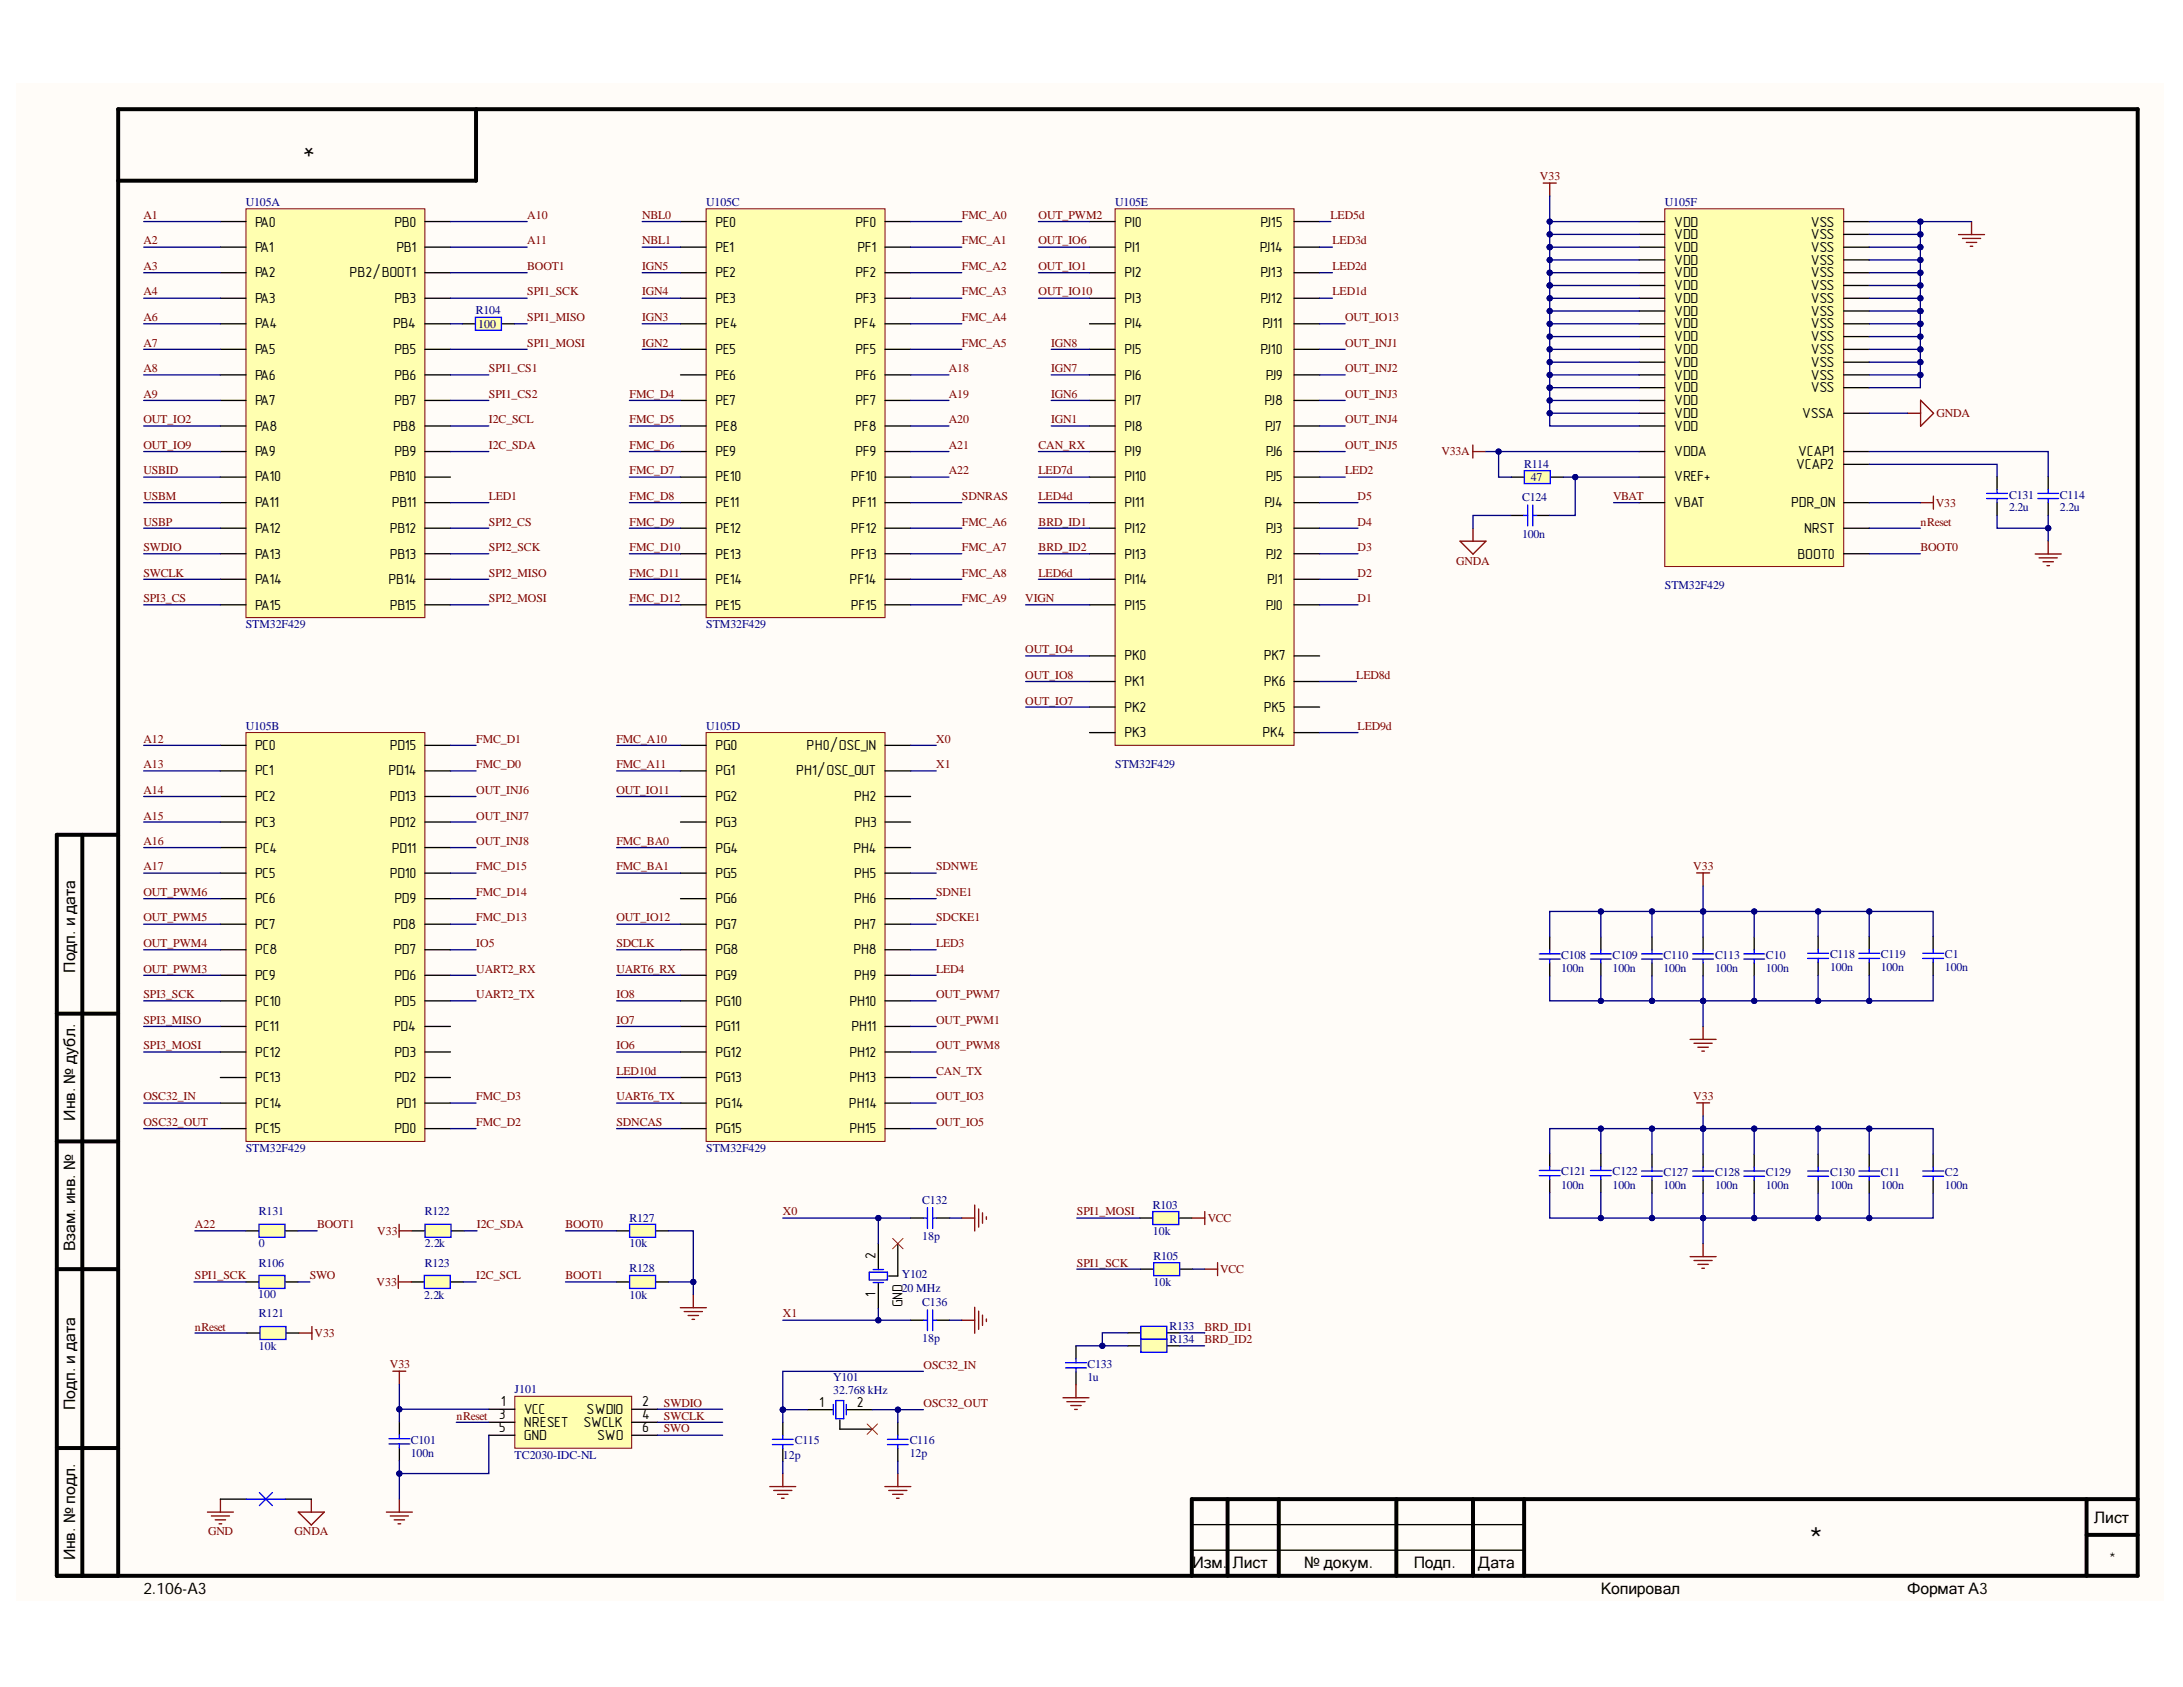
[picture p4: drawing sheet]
<svg xmlns="http://www.w3.org/2000/svg" width="279mm" height="216mm" viewBox="0 0 279 216" stroke-linecap="round" stroke-linejoin="round" font-family="sans-serif">
<defs><g id="words">
<text font-size="4.4" x="231.6" y="198.6">*</text>
<text font-size="4.1" x="40.3" y="17.1" transform="rotate(-180 40.3 17.1)">*</text>
<g font-size="2">
<text x="9.6" y="124.5" transform="rotate(-90 9.6 124.5)">Подп. и дата</text>
<text x="9.6" y="143.4" transform="rotate(-90 9.6 143.4)">Инв. № дубл.</text>
<text x="9.6" y="160.1" transform="rotate(-90 9.6 160.1)">Взам. инв. №</text>
<text x="9.6" y="180.4" transform="rotate(-90 9.6 180.4)">Подп. и дата</text>
<text x="268" y="194.9">Лист</text>
<text x="9.6" y="199.7" transform="rotate(-90 9.6 199.7)">Инв. № подл.</text>
<text x="152.6" y="200.7">Изм.</text>
<text x="157.8" y="200.7">Лист</text>
<text x="166.9" y="200.7">№ докум.</text>
<text x="181" y="200.7">Подп.</text>
<text x="189.2" y="200.7">Дата</text>
<text x="270" y="200.1">*</text>
<text x="18.3" y="204">2.106-A3</text>
<text x="204.9" y="204">Копировал</text>
<text x="244.1" y="204">Формат А3</text>
</g>
<g font-size="1.9">
<text x="32.6" y="29">PA0</text>
<text x="50.5" y="29">PB0</text>
<text x="91.6" y="29">PE0</text>
<text x="109.5" y="29">PF0</text>
<text x="143.9" y="29">PI0</text>
<text x="161.3" y="29">PJ15</text>
<text x="214.3" y="29">VDD</text>
<text x="231.8" y="29">VSS</text>
<text x="32.6" y="32.2">PA1</text>
<text x="32.6" y="35.5">PA2</text>
<text x="44.7" y="35.5">PB2/BOOT1</text>
<text x="50.7" y="32.2">PB1</text>
<text x="91.6" y="35.5">PE2</text>
<text x="91.6" y="32.2">PE1</text>
<text x="109.5" y="35.5">PF2</text>
<text x="109.8" y="32.2">PF1</text>
<text x="143.9" y="32.2">PI1</text>
<text x="143.9" y="35.5">PI2</text>
<text x="161.2" y="32.2">PJ14</text>
<text x="161.3" y="35.5">PJ13</text>
<text x="214.3" y="30.6">VDD</text>
<text x="214.3" y="32.2">VDD</text>
<text x="214.3" y="33.9">VDD</text>
<text x="214.3" y="35.5">VDD</text>
<text x="231.8" y="35.5">VSS</text>
<text x="231.8" y="33.9">VSS</text>
<text x="231.8" y="32.2">VSS</text>
<text x="231.8" y="30.6">VSS</text>
<text x="32.6" y="38.8">PA3</text>
<text x="50.5" y="38.8">PB3</text>
<text x="91.6" y="38.8">PE3</text>
<text x="109.5" y="38.8">PF3</text>
<text x="143.9" y="38.8">PI3</text>
<text x="161.3" y="38.8">PJ12</text>
<text x="214.3" y="37.1">VDD</text>
<text x="214.3" y="38.8">VDD</text>
<text x="214.3" y="40.4">VDD</text>
<text x="231.8" y="40.4">VSS</text>
<text x="231.8" y="38.8">VSS</text>
<text x="231.8" y="37.1">VSS</text>
<text x="32.6" y="42">PA4</text>
<text x="32.6" y="45.3">PA5</text>
<text x="50.3" y="42">PB4</text>
<text x="50.5" y="45.3">PB5</text>
<text x="91.6" y="42">PE4</text>
<text x="91.6" y="45.3">PE5</text>
<text x="109.3" y="42">PF4</text>
<text x="109.5" y="45.3">PF5</text>
<text x="143.9" y="42">PI4</text>
<text x="143.9" y="45.3">PI5</text>
<text x="161.3" y="45.3">PJ10</text>
<text x="161.6" y="42">PJ11</text>
<text x="214.3" y="42">VDD</text>
<text x="214.3" y="43.7">VDD</text>
<text x="214.3" y="45.3">VDD</text>
<text x="214.3" y="46.9">VDD</text>
<text x="231.8" y="46.9">VSS</text>
<text x="231.8" y="45.3">VSS</text>
<text x="231.8" y="43.7">VSS</text>
<text x="231.8" y="42">VSS</text>
<text x="32.6" y="48.6">PA6</text>
<text x="32.6" y="51.8">PA7</text>
<text x="50.5" y="48.6">PB6</text>
<text x="50.5" y="51.8">PB7</text>
<text x="91.6" y="48.6">PE6</text>
<text x="91.6" y="51.8">PE7</text>
<text x="109.5" y="48.6">PF6</text>
<text x="109.5" y="51.8">PF7</text>
<text x="143.9" y="48.6">PI6</text>
<text x="143.9" y="51.8">PI7</text>
<text x="161.8" y="51.8">PJ8</text>
<text x="162" y="48.6">PJ9</text>
<text x="214.3" y="48.6">VDD</text>
<text x="214.3" y="50.2">VDD</text>
<text x="214.3" y="51.8">VDD</text>
<text x="214.3" y="53.5">VDD</text>
<text x="230.7" y="53.5">VSSA</text>
<text x="231.8" y="50.2">VSS</text>
<text x="231.8" y="48.6">VSS</text>
<text x="32.6" y="55.1">PA8</text>
<text x="32.6" y="58.4">PA9</text>
<text x="50.3" y="55.1">PB8</text>
<text x="50.5" y="58.4">PB9</text>
<text x="91.6" y="55.1">PE8</text>
<text x="91.6" y="58.4">PE9</text>
<text x="109.3" y="55.1">PF8</text>
<text x="109.5" y="58.4">PF9</text>
<text x="143.9" y="55.1">PI8</text>
<text x="143.9" y="58.4">PI9</text>
<text x="161.9" y="55.1">PJ7</text>
<text x="162" y="58.4">PJ6</text>
<text x="214.3" y="58.4">VDDA</text>
<text x="214.3" y="55.1">VDD</text>
<text x="230.2" y="58.4">VCAP1</text>
<text x="32.6" y="61.6">PA10</text>
<text x="32.6" y="64.9">PA11</text>
<text x="49.9" y="61.6">PB10</text>
<text x="50.1" y="64.9">PB11</text>
<text x="91.6" y="61.6">PE10</text>
<text x="91.6" y="64.9">PE11</text>
<text x="108.9" y="61.6">PF10</text>
<text x="109.1" y="64.9">PF11</text>
<text x="143.9" y="61.6">PI10</text>
<text x="143.9" y="64.9">PI11</text>
<text x="161.8" y="64.9">PJ4</text>
<text x="162" y="61.6">PJ5</text>
<text x="214.3" y="64.9">VBAT</text>
<text x="214.3" y="61.6">VREF+</text>
<text x="229.2" y="64.9">PDR_ON</text>
<text x="229.9" y="60">VCAP2</text>
<text x="32.6" y="68.2">PA12</text>
<text x="32.6" y="71.5">PA13</text>
<text x="49.9" y="68.2">PB12</text>
<text x="49.9" y="71.5">PB13</text>
<text x="91.6" y="68.2">PE12</text>
<text x="91.6" y="71.5">PE13</text>
<text x="108.9" y="68.2">PF12</text>
<text x="108.9" y="71.5">PF13</text>
<text x="143.9" y="68.2">PI12</text>
<text x="143.9" y="71.5">PI13</text>
<text x="162" y="71.5">PJ2</text>
<text x="162" y="68.2">PJ3</text>
<text x="230.1" y="71.5">BOOT0</text>
<text x="230.9" y="68.2">NRST</text>
<text x="32.6" y="74.7">PA14</text>
<text x="49.7" y="74.7">PB14</text>
<text x="91.6" y="74.7">PE14</text>
<text x="108.7" y="74.7">PF14</text>
<text x="143.9" y="74.7">PI14</text>
<text x="162.2" y="74.7">PJ1</text>
<text x="32.6" y="78">PA15</text>
<text x="49.9" y="78">PB15</text>
<text x="91.6" y="78">PE15</text>
<text x="108.9" y="78">PF15</text>
<text x="143.9" y="78">PI15</text>
<text x="162" y="78">PJ0</text>
<text x="143.9" y="84.5">PK0</text>
<text x="143.9" y="87.8">PK1</text>
<text x="161.8" y="87.8">PK6</text>
<text x="161.8" y="84.5">PK7</text>
<text x="143.9" y="91.1">PK2</text>
<text x="143.9" y="94.3">PK3</text>
<text x="161.6" y="94.3">PK4</text>
<text x="161.8" y="91.1">PK5</text>
<text x="32.6" y="96">PC0</text>
<text x="32.6" y="99.2">PC1</text>
<text x="49.7" y="99.2">PD14</text>
<text x="49.9" y="96">PD15</text>
<text x="91.6" y="96">PG0</text>
<text x="91.6" y="99.2">PG1</text>
<text x="101.9" y="99.2">PH1/OSC_OUT</text>
<text x="103.2" y="96">PH0/OSC_IN</text>
<text x="32.6" y="102.5">PC2</text>
<text x="32.6" y="105.8">PC3</text>
<text x="49.9" y="105.8">PD12</text>
<text x="49.9" y="102.5">PD13</text>
<text x="91.6" y="102.5">PG2</text>
<text x="91.6" y="105.8">PG3</text>
<text x="109.3" y="102.5">PH2</text>
<text x="109.4" y="105.8">PH3</text>
<text x="32.6" y="109.1">PC4</text>
<text x="32.6" y="112.3">PC5</text>
<text x="49.9" y="112.3">PD10</text>
<text x="50.1" y="109.1">PD11</text>
<text x="91.6" y="109.1">PG4</text>
<text x="91.6" y="112.3">PG5</text>
<text x="109.2" y="109.1">PH4</text>
<text x="109.3" y="112.3">PH5</text>
<text x="32.6" y="115.6">PC6</text>
<text x="32.6" y="118.9">PC7</text>
<text x="50.3" y="118.9">PD8</text>
<text x="50.5" y="115.6">PD9</text>
<text x="91.6" y="115.6">PG6</text>
<text x="91.6" y="118.9">PG7</text>
<text x="109.3" y="115.6">PH6</text>
<text x="109.3" y="118.9">PH7</text>
<text x="32.6" y="122.1">PC8</text>
<text x="32.6" y="125.4">PC9</text>
<text x="50.5" y="125.4">PD6</text>
<text x="50.5" y="122.1">PD7</text>
<text x="91.6" y="122.1">PG8</text>
<text x="91.6" y="125.4">PG9</text>
<text x="109.2" y="122.1">PH8</text>
<text x="109.3" y="125.4">PH9</text>
<text x="32.6" y="128.7">PC10</text>
<text x="32.6" y="131.9">PC11</text>
<text x="50.3" y="131.9">PD4</text>
<text x="50.5" y="128.7">PD5</text>
<text x="91.6" y="128.7">PG10</text>
<text x="91.6" y="131.9">PG11</text>
<text x="108.7" y="128.7">PH10</text>
<text x="109" y="131.9">PH11</text>
<text x="32.6" y="135.2">PC12</text>
<text x="50.5" y="135.2">PD3</text>
<text x="91.6" y="135.2">PG12</text>
<text x="108.7" y="135.2">PH12</text>
<text x="32.6" y="138.5">PC13</text>
<text x="32.6" y="141.8">PC14</text>
<text x="50.5" y="138.5">PD2</text>
<text x="50.7" y="141.8">PD1</text>
<text x="91.6" y="138.5">PG13</text>
<text x="91.6" y="141.8">PG14</text>
<text x="108.7" y="141.8">PH14</text>
<text x="108.7" y="138.5">PH13</text>
<text x="32.6" y="145">PC15</text>
<text x="50.5" y="145">PD0</text>
<text x="91.6" y="145">PG15</text>
<text x="108.7" y="145">PH15</text>
<text x="112" y="161.2" transform="rotate(-90 112 161.2)">2</text>
<text x="112" y="166" transform="rotate(-90 112 166)">1</text>
<text x="115.5" y="167.3" transform="rotate(-90 115.5 167.3)">GND</text>
<text x="64.1" y="179.9">1</text>
<text x="82.2" y="179.9">2</text>
<text x="63.8" y="183.3">5</text>
<text x="63.8" y="181.6">3</text>
<text x="67.1" y="184.3">GND</text>
<text x="67.1" y="182.6">NRESET</text>
<text x="67.1" y="180.9">VCC</text>
<text x="74.7" y="182.6">SWCLK</text>
<text x="75.1" y="180.9">SWDIO</text>
<text x="76.4" y="184.3">SWO</text>
<text x="82.2" y="183.3">6</text>
<text x="82.2" y="181.6">4</text>
<text x="104.8" y="180">1</text>
<text x="109.7" y="180">2</text>
</g>
<g font-size="1.5" fill="#800000">
<text x="197.1" y="23.1">V33</text>
<text x="18.3" y="28">A1</text>
<text x="67.5" y="28">A10</text>
<text x="82.2" y="28">NBL0</text>
<text x="123.1" y="28">FMC_A0</text>
<text x="132.9" y="28">OUT_PWM2</text>
<text x="170.3" y="28">LED5d</text>
<text x="18.3" y="31.3">A2</text>
<text x="18.3" y="34.6">A3</text>
<text x="67.5" y="34.6">BOOT1</text>
<text x="67.5" y="31.3">A11</text>
<text x="82.2" y="34.6">IGN5</text>
<text x="82.2" y="31.3">NBL1</text>
<text x="123.1" y="31.3">FMC_A1</text>
<text x="123.1" y="34.6">FMC_A2</text>
<text x="132.9" y="34.6">OUT_IO1</text>
<text x="132.9" y="31.3">OUT_IO6</text>
<text x="170.5" y="34.6">LED2d</text>
<text x="170.5" y="31.3">LED3d</text>
<text x="18.3" y="37.8">A4</text>
<text x="18.3" y="41.1">A6</text>
<text x="67.5" y="41.1">SPI1_MISO</text>
<text x="67.5" y="37.8">SPI1_SCK</text>
<text x="82.2" y="41.1">IGN3</text>
<text x="82.2" y="37.8">IGN4</text>
<text x="123.1" y="37.8">FMC_A3</text>
<text x="123.1" y="41.1">FMC_A4</text>
<text x="132.9" y="37.8">OUT_IO10</text>
<text x="170.5" y="37.8">LED1d</text>
<text x="172.2" y="41.1">OUT_IO13</text>
<text x="18.3" y="47.7">A8</text>
<text x="18.3" y="44.4">A7</text>
<text x="62.6" y="47.7">SPI1_CS1</text>
<text x="67.5" y="44.4">SPI1_MOSI</text>
<text x="82.2" y="44.4">IGN2</text>
<text x="121.4" y="47.7">A18</text>
<text x="123.1" y="44.4">FMC_A5</text>
<text x="134.5" y="47.7">IGN7</text>
<text x="134.5" y="44.4">IGN8</text>
<text x="172.2" y="44.4">OUT_INJ1</text>
<text x="172.2" y="47.7">OUT_INJ2</text>
<text x="18.3" y="50.9">A9</text>
<text x="62.6" y="50.9">SPI1_CS2</text>
<text x="80.6" y="50.9">FMC_D4</text>
<text x="121.4" y="50.9">A19</text>
<text x="134.5" y="50.9">IGN6</text>
<text x="172.2" y="50.9">OUT_INJ3</text>
<text x="247.8" y="53.3">GNDA</text>
<text x="18.3" y="54.2">OUT_IO2</text>
<text x="18.3" y="57.5">OUT_IO9</text>
<text x="62.6" y="57.5">I2C_SDA</text>
<text x="62.6" y="54.2">I2C_SCL</text>
<text x="80.6" y="54.2">FMC_D5</text>
<text x="80.6" y="57.5">FMC_D6</text>
<text x="121.4" y="54.2">A20</text>
<text x="121.4" y="57.5">A21</text>
<text x="132.9" y="57.5">CAN_RX</text>
<text x="134.5" y="54.2">IGN1</text>
<text x="172.2" y="54.2">OUT_INJ4</text>
<text x="172.2" y="57.5">OUT_INJ5</text>
<text x="184.5" y="58.2">V33A</text>
<text x="18.3" y="64">USBM</text>
<text x="18.3" y="60.7">USBID</text>
<text x="62.6" y="64">LED1</text>
<text x="80.6" y="60.7">FMC_D7</text>
<text x="80.6" y="64">FMC_D8</text>
<text x="121.4" y="60.7">A22</text>
<text x="123.1" y="64">SDNRAS</text>
<text x="132.9" y="64">LED4d</text>
<text x="132.9" y="60.7">LED7d</text>
<text x="172.2" y="60.7">LED2</text>
<text x="173.8" y="64">D5</text>
<text x="206.5" y="64">VBAT</text>
<text x="247.7" y="64.8">V33</text>
<text x="18.3" y="70.5">SWDIO</text>
<text x="18.3" y="67.3">USBP</text>
<text x="62.6" y="70.5">SPI2_SCK</text>
<text x="62.6" y="67.3">SPI2_CS</text>
<text x="80.6" y="67.3">FMC_D9</text>
<text x="80.6" y="70.5">FMC_D10</text>
<text x="123.1" y="67.3">FMC_A6</text>
<text x="123.1" y="70.5">FMC_A7</text>
<text x="132.9" y="67.3">BRD_ID1</text>
<text x="132.9" y="70.5">BRD_ID2</text>
<text x="173.8" y="70.5">D3</text>
<text x="173.8" y="67.3">D4</text>
<text x="245.8" y="67.3">nReset</text>
<text x="245.8" y="70.5">BOOT0</text>
<text x="18.3" y="77.1">SPI3_CS</text>
<text x="18.3" y="73.8">SWCLK</text>
<text x="62.6" y="77.1">SPI2_MOSI</text>
<text x="62.6" y="73.8">SPI2_MISO</text>
<text x="80.6" y="73.8">FMC_D11</text>
<text x="80.6" y="77.1">FMC_D12</text>
<text x="123.1" y="73.8">FMC_A8</text>
<text x="123.1" y="77.1">FMC_A9</text>
<text x="131.2" y="77.1">VIGN</text>
<text x="132.9" y="73.8">LED6d</text>
<text x="173.8" y="77.1">D1</text>
<text x="173.8" y="73.8">D2</text>
<text x="186.4" y="72.3">GNDA</text>
<text x="131.2" y="83.6">OUT_IO4</text>
<text x="131.2" y="86.9">OUT_IO8</text>
<text x="173.6" y="86.9">LED8d</text>
<text x="18.3" y="95.1">A12</text>
<text x="61" y="95.1">FMC_D1</text>
<text x="78.9" y="95.1">FMC_A10</text>
<text x="119.8" y="95.1">X0</text>
<text x="131.2" y="90.2">OUT_IO7</text>
<text x="173.8" y="93.4">LED9d</text>
<text x="18.3" y="98.3">A13</text>
<text x="18.3" y="101.6">A14</text>
<text x="61" y="101.6">OUT_INJ6</text>
<text x="61" y="98.3">FMC_D0</text>
<text x="78.9" y="101.6">OUT_IO11</text>
<text x="78.9" y="98.3">FMC_A11</text>
<text x="119.8" y="98.3">X1</text>
<text x="18.3" y="104.9">A15</text>
<text x="61" y="104.9">OUT_INJ7</text>
<text x="18.3" y="108.1">A16</text>
<text x="18.3" y="111.4">A17</text>
<text x="61" y="111.4">FMC_D15</text>
<text x="61" y="108.1">OUT_INJ8</text>
<text x="78.9" y="111.4">FMC_BA1</text>
<text x="78.9" y="108.1">FMC_BA0</text>
<text x="119.8" y="111.4">SDNWE</text>
<text x="216.7" y="111.4">V33</text>
<text x="18.3" y="117.9">OUT_PWM5</text>
<text x="18.3" y="114.7">OUT_PWM6</text>
<text x="61" y="117.9">FMC_D13</text>
<text x="61" y="114.7">FMC_D14</text>
<text x="78.9" y="117.9">OUT_IO12</text>
<text x="119.8" y="114.7">SDNE1</text>
<text x="119.8" y="117.9">SDCKE1</text>
<text x="18.3" y="124.5">OUT_PWM3</text>
<text x="18.3" y="121.2">OUT_PWM4</text>
<text x="61" y="124.5">UART2_RX</text>
<text x="61" y="121.2">IO5</text>
<text x="78.9" y="124.5">UART6_RX</text>
<text x="78.9" y="121.2">SDCLK</text>
<text x="119.8" y="121.2">LED3</text>
<text x="119.8" y="124.5">LED4</text>
<text x="18.3" y="131">SPI3_MISO</text>
<text x="18.3" y="127.8">SPI3_SCK</text>
<text x="61" y="127.8">UART2_TX</text>
<text x="78.9" y="127.8">IO8</text>
<text x="78.9" y="131">IO7</text>
<text x="119.8" y="131">OUT_PWM1</text>
<text x="119.8" y="127.8">OUT_PWM7</text>
<text x="18.3" y="134.3">SPI3_MOSI</text>
<text x="78.9" y="134.3">IO6</text>
<text x="78.9" y="137.6">LED10d</text>
<text x="119.8" y="137.6">CAN_TX</text>
<text x="119.8" y="134.3">OUT_PWM8</text>
<text x="18.3" y="140.8">OSC32_IN</text>
<text x="61" y="140.8">FMC_D3</text>
<text x="78.9" y="140.8">UART6_TX</text>
<text x="119.8" y="140.8">OUT_IO3</text>
<text x="216.7" y="140.8">V33</text>
<text x="18.3" y="144.1">OSC32_OUT</text>
<text x="61" y="144.1">FMC_D2</text>
<text x="78.9" y="144.1">SDNCAS</text>
<text x="119.8" y="144.1">OUT_IO5</text>
<text x="100.2" y="155.5">X0</text>
<text x="137.8" y="155.5">SPI1_MOSI</text>
<text x="24.9" y="157.2">A22</text>
<text x="40.6" y="157.2">BOOT1</text>
<text x="48.3" y="158">V33</text>
<text x="61" y="157.2">I2C_SDA</text>
<text x="72.4" y="157.2">BOOT0</text>
<text x="154.6" y="156.3">VCC</text>
<text x="24.9" y="163.7">SPI1_SCK</text>
<text x="39.7" y="163.7">SWO</text>
<text x="48.2" y="164.5">V33</text>
<text x="61" y="163.7">I2C_SCL</text>
<text x="72.4" y="163.7">BOOT1</text>
<text x="137.8" y="162.1">SPI1_SCK</text>
<text x="156.2" y="162.9">VCC</text>
<text x="24.9" y="170.3">nReset</text>
<text x="40.2" y="171">V33</text>
<text x="100.2" y="168.6">X1</text>
<text x="154.1" y="170.3">BRD_ID1</text>
<text x="154.1" y="171.9">BRD_ID2</text>
<text x="49.9" y="175.1">V33</text>
<text x="118.2" y="175.2">OSC32_IN</text>
<text x="58.4" y="181.7">nReset</text>
<text x="85" y="181.7">SWCLK</text>
<text x="85" y="180">SWDIO</text>
<text x="85" y="183.3">SWO</text>
<text x="118.2" y="180.1">OSC32_OUT</text>
<text x="26.6" y="196.5">GND</text>
<text x="37.7" y="196.5">GNDA</text>
</g>
<g font-size="1.5" fill="#000080">
<text x="31.5" y="26.4">U105A</text>
<text x="90.4" y="26.4">U105C</text>
<text x="142.7" y="26.4">U105E</text>
<text x="213.1" y="26.4">U105F</text>
<text x="60.9" y="40.2">R104</text>
<text x="61.2" y="41.9">100</text>
<text x="195.1" y="59.9">R114</text>
<text x="194.8" y="64.1">C124</text>
<text x="195.9" y="61.5">47</text>
<text x="257.1" y="63.8">C131</text>
<text x="257.1" y="65.4">2.2u</text>
<text x="263.6" y="63.8">C114</text>
<text x="263.6" y="65.4">2.2u</text>
<text x="194.8" y="68.8">100n</text>
<text x="213.1" y="75.4">STM32F429</text>
<text x="31.5" y="80.4">STM32F429</text>
<text x="90.4" y="80.4">STM32F429</text>
<text x="31.5" y="93.4">U105B</text>
<text x="90.4" y="93.4">U105D</text>
<text x="142.7" y="98.3">STM32F429</text>
<text x="199.8" y="122.7">C108</text>
<text x="199.8" y="124.4">100n</text>
<text x="206.4" y="122.7">C109</text>
<text x="206.4" y="124.4">100n</text>
<text x="212.9" y="122.7">C110</text>
<text x="212.9" y="124.4">100n</text>
<text x="219.5" y="122.7">C113</text>
<text x="219.5" y="124.4">100n</text>
<text x="226" y="122.7">C10</text>
<text x="226" y="124.4">100n</text>
<text x="234.2" y="122.6">C118</text>
<text x="234.2" y="124.3">100n</text>
<text x="240.7" y="122.6">C119</text>
<text x="240.7" y="124.3">100n</text>
<text x="248.9" y="122.6">C1</text>
<text x="248.9" y="124.3">100n</text>
<text x="31.5" y="147.4">STM32F429</text>
<text x="90.4" y="147.4">STM32F429</text>
<text x="33.1" y="155.5">R131</text>
<text x="54.4" y="155.5">R122</text>
<text x="118" y="154.1">C132</text>
<text x="147.6" y="154.7">R103</text>
<text x="199.8" y="150.4">C121</text>
<text x="199.8" y="152.1">100n</text>
<text x="206.4" y="150.4">C122</text>
<text x="206.4" y="152.1">100n</text>
<text x="212.9" y="150.5">C127</text>
<text x="212.9" y="152.2">100n</text>
<text x="219.5" y="150.5">C128</text>
<text x="219.5" y="152.2">100n</text>
<text x="226" y="150.5">C129</text>
<text x="226" y="152.2">100n</text>
<text x="234.2" y="150.5">C130</text>
<text x="234.2" y="152.2">100n</text>
<text x="240.7" y="150.5">C11</text>
<text x="240.7" y="152.2">100n</text>
<text x="248.9" y="150.5">C2</text>
<text x="248.9" y="152.2">100n</text>
<text x="33.1" y="159.6">0</text>
<text x="54.4" y="159.6">2.2k</text>
<text x="80.6" y="156.3">R127</text>
<text x="80.6" y="159.6">10k</text>
<text x="118" y="158.7">18p</text>
<text x="147.6" y="158">10k</text>
<text x="147.6" y="161.2">R105</text>
<text x="33.1" y="166.1">100</text>
<text x="33.1" y="162.1">R106</text>
<text x="54.3" y="166.2">2.2k</text>
<text x="54.4" y="162.1">R123</text>
<text x="80.6" y="162.9">R128</text>
<text x="80.6" y="166.2">10k</text>
<text x="115.4" y="163.6">Y102</text>
<text x="115.4" y="165.3">20 MHz</text>
<text x="118" y="167.2">C136</text>
<text x="147.6" y="164.5">10k</text>
<text x="33.1" y="168.6">R121</text>
<text x="33.1" y="172.8">10k</text>
<text x="118" y="171.8">18p</text>
<text x="149.7" y="170.2">R133</text>
<text x="149.7" y="171.9">R134</text>
<text x="65.9" y="178.3">J101</text>
<text x="106.6" y="176.7">Y101</text>
<text x="106.6" y="178.4">32.768 kHz</text>
<text x="139.2" y="175">C133</text>
<text x="139.2" y="176.7">1u</text>
<text x="52.6" y="184.7">C101</text>
<text x="101.7" y="184.8">C115</text>
<text x="116.4" y="184.8">C116</text>
<text x="52.6" y="186.4">100n</text>
<text x="65.9" y="186.7">TC2030-IDC-NL</text>
<text x="100.2" y="186.7">12p</text>
<text x="116.4" y="186.5">12p</text>
</g>
</g></defs>
<g fill="#fffcf8">
<path d="M2 10.7h274.9v194.2h-274.9z" fill-rule="evenodd"/>
<path d="M2 10.7h274.9v194.2h-274.9z" fill-rule="evenodd"/>
</g>
<g fill="none" stroke="#000" stroke-width=".51">
<path d="M60.9 14v9.1h-45.8M10.5 106.8v94.9M15.1 106.8h-7.8v94.9h266.3v-187.7h-258.5v187.7M7.3 129.7h7.8M7.3 146.1h7.8M7.3 162.4h7.8M7.3 185.3h7.8M157.1 191.9v9.8M163.7 191.9v9.8M178.7 191.9v9.8M188.5 191.9v9.8M195.1 191.9v9.8"/>
<path d="M267.1 191.9v9.8M267.1 196.4h6.5M273.6 191.9h-121.1v9.8"/>
</g>
<path d="M152.5 198.4h42.6M152.5 195.1h42.6" fill="none" stroke="#000" stroke-width=".17"/>
<path d="M31.5 26.7h22.9v52.3h-22.9z" fill-rule="evenodd" fill="#ffffb0"/>
<path d="M31.5 26.7h22.9v52.3h-22.9z" fill="none" stroke="#800000" stroke-width=".13"/>
<g fill="none" stroke="#000" stroke-width=".17">
<path d="M28.2 28.4h3.3M28.2 31.6h3.3M28.2 34.9h3.3M28.2 38.2h3.3M54.4 28.4h3.3M54.4 31.6h3.3M54.4 34.9h3.3M54.4 38.2h3.3M28.2 41.4h3.3M28.2 44.7h3.3M28.2 48h3.3M28.2 51.2h3.3"/>
<path d="M28.2 54.5h3.3M28.2 57.8h3.3M54.4 41.4h3.3M54.4 44.7h3.3M54.4 48h3.3M54.4 51.2h3.3M54.4 54.5h3.3M54.4 57.8h3.3M28.2 61.1h3.3M28.2 64.3h3.3M28.2 67.6h3.3M28.2 70.9h3.3"/>
<path d="M28.2 74.1h3.3M28.2 77.4h3.3M54.4 61.1h3.3M54.4 64.3h3.3M54.4 67.6h3.3M54.4 70.9h3.3M54.4 74.1h3.3M54.4 77.4h3.3"/>
</g>
<path d="M31.5 93.8h22.9v52.3h-22.9z" fill-rule="evenodd" fill="#ffffb0"/>
<path d="M31.5 93.8h22.9v52.3h-22.9z" fill="none" stroke="#800000" stroke-width=".13"/>
<g fill="none" stroke="#000" stroke-width=".17">
<path d="M28.2 95.4h3.3M28.2 98.7h3.3M54.4 95.4h3.3M54.4 98.7h3.3M28.2 101.9h3.3M28.2 105.2h3.3M28.2 108.5h3.3M28.2 111.7h3.3M28.2 118.3h3.3M28.2 115h3.3M54.4 101.9h3.3M54.4 105.2h3.3"/>
<path d="M54.4 108.5h3.3M54.4 111.7h3.3M54.4 118.3h3.3M54.4 115h3.3M28.2 137.9h3.3M28.2 121.5h3.3M28.2 124.8h3.3M28.2 128.1h3.3M28.2 131.4h3.3M28.2 134.6h3.3M54.4 137.9h3.3M54.4 121.5h3.3"/>
<path d="M54.4 124.8h3.3M54.4 128.1h3.3M54.4 131.4h3.3M54.4 134.6h3.3M28.2 141.2h3.3M28.2 144.4h3.3M54.4 141.2h3.3M54.4 144.4h3.3"/>
</g>
<path d="M90.4 26.7h22.9v52.3h-22.9z" fill-rule="evenodd" fill="#ffffb0"/>
<path d="M90.4 26.7h22.9v52.3h-22.9z" fill="none" stroke="#800000" stroke-width=".13"/>
<g fill="none" stroke="#000" stroke-width=".17">
<path d="M87.1 34.9h3.3M87.1 38.2h3.3M87.1 28.4h3.3M87.1 31.6h3.3M113.3 34.9h3.2M113.3 38.2h3.2M113.3 28.4h3.2M113.3 31.6h3.2M87.1 41.4h3.3M87.1 44.7h3.3M87.1 48h3.3M87.1 51.2h3.3"/>
<path d="M87.1 54.5h3.3M87.1 57.8h3.3M113.3 41.4h3.2M113.3 44.7h3.2M113.3 48h3.2M113.3 51.2h3.2M113.3 54.5h3.2M113.3 57.8h3.2M87.1 61.1h3.3M87.1 64.3h3.3M87.1 67.6h3.3M87.1 70.9h3.3"/>
<path d="M87.1 74.1h3.3M87.1 77.4h3.3M113.3 61.1h3.2M113.3 64.3h3.2M113.3 67.6h3.2M113.3 70.9h3.2M113.3 74.1h3.2M113.3 77.4h3.2"/>
</g>
<path d="M90.4 93.8h22.9v52.3h-22.9z" fill-rule="evenodd" fill="#ffffb0"/>
<path d="M90.4 93.8h22.9v52.3h-22.9z" fill="none" stroke="#800000" stroke-width=".13"/>
<g fill="none" stroke="#000" stroke-width=".17">
<path d="M87.1 95.4h3.3M87.1 98.7h3.3M113.3 95.4h3.2M113.3 98.7h3.2M87.1 101.9h3.3M87.1 105.2h3.3M87.1 108.5h3.3M87.1 111.7h3.3M87.1 115h3.3M87.1 118.3h3.3M113.3 101.9h3.2M113.3 105.2h3.2"/>
<path d="M113.3 108.5h3.2M113.3 111.7h3.2M113.3 115h3.2M113.3 118.3h3.2M87.1 121.5h3.3M87.1 124.8h3.3M87.1 128.1h3.3M87.1 131.4h3.3M87.1 134.6h3.3M87.1 137.9h3.3M113.3 121.5h3.2M113.3 124.8h3.2"/>
<path d="M113.3 128.1h3.2M113.3 131.4h3.2M113.3 134.6h3.2M113.3 137.9h3.2M87.1 141.2h3.3M87.1 144.4h3.3M113.3 141.2h3.2M113.3 144.4h3.2"/>
</g>
<path d="M142.7 26.7h22.9v68.7h-22.9z" fill-rule="evenodd" fill="#ffffb0"/>
<path d="M142.7 26.7h22.9v68.7h-22.9z" fill="none" stroke="#800000" stroke-width=".13"/>
<g fill="none" stroke="#000" stroke-width=".17">
<path d="M139.4 28.4h3.3M139.4 31.6h3.3M139.4 34.9h3.3M139.4 38.2h3.3M165.6 28.4h3.3M165.6 31.6h3.3M165.6 34.9h3.3M165.6 38.2h3.3M139.4 54.5h3.3M139.4 57.8h3.3M139.4 51.2h3.3M139.4 48h3.3"/>
<path d="M139.4 44.7h3.3M139.4 41.4h3.3M165.6 54.5h3.3M165.6 57.8h3.3M165.6 51.2h3.3M165.6 48h3.3M165.6 44.7h3.3M165.6 41.4h3.3M139.4 61.1h3.3M139.4 64.3h3.3M139.4 67.6h3.3M139.4 70.9h3.3"/>
<path d="M139.4 74.1h3.3M139.4 77.4h3.3M165.6 61.1h3.3M165.6 64.3h3.3M165.6 67.6h3.3M165.6 70.9h3.3M165.6 74.1h3.3M165.6 77.4h3.3M139.4 83.9h3.3M139.4 87.2h3.3M139.4 90.5h3.3M139.4 93.8h3.3"/>
<path d="M165.6 83.9h3.3M165.6 87.2h3.3M165.6 90.5h3.3M165.6 93.8h3.3"/>
</g>
<path d="M213.1 26.7h22.9v45.8h-22.9z" fill-rule="evenodd" fill="#ffffb0"/>
<path d="M213.1 26.7h22.9v45.8h-22.9z" fill="none" stroke="#800000" stroke-width=".13"/>
<g fill="none" stroke="#000" stroke-width=".17">
<path d="M209.8 28.4h3.3M209.8 30h3.3M209.8 31.6h3.3M209.8 33.3h3.3M209.8 34.9h3.3M209.8 36.5h3.3M209.8 38.2h3.3M209.8 39.8h3.3M236 28.4h3.2M236 30h3.2M236 31.6h3.2M236 33.3h3.2"/>
<path d="M236 34.9h3.2M236 36.5h3.2M236 38.2h3.2M236 39.8h3.2M209.8 49.6h3.3M209.8 48h3.3M209.8 52.9h3.3M209.8 57.8h3.3M209.8 46.4h3.3M209.8 44.7h3.3M209.8 43.1h3.3M209.8 41.4h3.3"/>
<path d="M209.8 51.3h3.3M209.8 54.5h3.3M236 49.6h3.2M236 48h3.2M236 52.9h3.2M236 57.8h3.2M236 46.4h3.2M236 44.7h3.2M236 43.1h3.2M236 41.4h3.2M236 59.4h3.2M209.8 64.3h3.3"/>
<path d="M209.8 61.1h3.3M236 64.3h3.2M236 67.6h3.2M236 70.9h3.2M112.4 159.2v3.3M114.9 159.2v4.1h-1.2M116.5 155.9h1.7M119.9 155.9h1.6M31.5 164.1h1.6M36.5 164.1h1.6M112.4 164.1v3.4M116.5 169h1.7"/>
<path d="M119.9 169h1.6M28.2 191.9h3.3M36.5 191.9h3.3"/>
</g>
<g fill="none" stroke="#800000" stroke-width=".17">
<path d="M123.1 155.9h1.7M124.8 154.2v3.3M125.3 154.7v2.3M125.8 155.2v1.4M126.2 155.7v.3M123.1 169h1.7M124.8 167.3v3.3M125.3 167.8v2.3M125.8 168.3v1.3M126.2 168.8v.3M26.6 193.5h3.3M27 194h2.4"/>
<path d="M27.5 194.5h1.4M28 195h.4M28.2 191.9v1.6M38.2 193.5h3.3l-1.7 1.7zM39.8 191.9v1.6"/>
</g>
<g fill="none" stroke="#00f" stroke-width=".17">
<path d="M118.2 155.9h.5M118.7 154.6v2.6M119.4 154.6v2.6M119.4 155.9h.5M111.3 162.8h2.3v1h-2.3zM111.8 162.5h1.3M111.8 164.1h1.3M118.2 169h.5M118.7 167.6v2.7M119.4 167.6v2.7M119.4 169h.5M31.5 191.9h5"/>
<path d="M33.2 191l1.7 1.7M34.9 191l-1.7 1.7"/>
</g>
<path d="M114.2 158.5l1.4 1.3M115.6 158.5l-1.4 1.3" fill="none" stroke="#f00" stroke-width=".13"/>
<path d="M33.1 163.2h3.4v1.7h-3.4z" fill-rule="evenodd" fill="#ffffb0"/>
<path d="M33.1 163.2h3.4v1.7h-3.4zM49.8 184.1h2.6M49.8 184.8h2.6M51.1 183.6v.5M51.1 184.8v.5" fill="none" stroke="#00f" stroke-width=".17"/>
<path d="M50.3 175.5h1.6M51.1 175.5v1.6M49.5 193.5h3.3M50 194h2.3M50.4 194.5h1.4M50.9 195h.4M51.1 191.9v1.6" fill="none" stroke="#800000" stroke-width=".17"/>
<path d="M51.1 182v1.6M51.1 185.3v1.7" fill="none" stroke="#000" stroke-width=".17"/>
<path d="M65.9 178.7h14.9v6.6h-14.9z" fill-rule="evenodd" fill="#ffffb0"/>
<path d="M65.9 178.7h14.9v6.6h-14.9z" fill="none" stroke="#800000" stroke-width=".13"/>
<path d="M31.6 170.6h1.7M36.6 170.6h1.7M62.6 183.7h3.3M62.6 182h3.3M62.6 180.4h3.3M80.8 183.7h3.4M80.8 182h3.4M80.8 180.4h3.4" fill="none" stroke="#000" stroke-width=".17"/>
<path d="M33.3 169.8h3.3v1.6h-3.3z" fill-rule="evenodd" fill="#ffffb0"/>
<path d="M33.3 169.8h3.3v1.6h-3.3z" fill="none" stroke="#00f" stroke-width=".17"/>
<path d="M38.3 170.6h1.6M39.9 169.8v1.6" fill="none" stroke="#800000" stroke-width=".17"/>
<path d="M78.9 157.5h1.7M83.9 157.5h1.7" fill="none" stroke="#000" stroke-width=".17"/>
<path d="M80.6 156.7h3.3v1.7h-3.3z" fill-rule="evenodd" fill="#ffffb0"/>
<path d="M80.6 156.7h3.3v1.7h-3.3z" fill="none" stroke="#00f" stroke-width=".17"/>
<path d="M78.9 164.1h1.7M83.9 164.1h1.7" fill="none" stroke="#000" stroke-width=".17"/>
<path d="M80.6 163.2h3.3v1.7h-3.3z" fill-rule="evenodd" fill="#ffffb0"/>
<path d="M80.6 163.2h3.3v1.7h-3.3z" fill="none" stroke="#00f" stroke-width=".17"/>
<path d="M87.1 167.4h3.3M87.6 167.9h2.3M88.1 168.4h1.3M88.6 168.9h.3M88.7 165.7v1.7" fill="none" stroke="#800000" stroke-width=".17"/>
<path d="M31.5 157.5h1.6M36.5 157.5h1.6" fill="none" stroke="#000" stroke-width=".17"/>
<path d="M33.1 156.7h3.4v1.7h-3.4z" fill-rule="evenodd" fill="#ffffb0"/>
<path d="M33.1 156.7h3.4v1.7h-3.4z" fill="none" stroke="#00f" stroke-width=".17"/>
<path d="M52.7 157.5h1.7M57.7 157.5h1.7" fill="none" stroke="#000" stroke-width=".17"/>
<path d="M54.4 156.7h3.3v1.7h-3.3z" fill-rule="evenodd" fill="#ffffb0"/>
<path d="M54.4 156.7h3.3v1.7h-3.3z" fill="none" stroke="#00f" stroke-width=".17"/>
<path d="M51.1 156.7v1.7M51.1 157.5h1.6" fill="none" stroke="#800000" stroke-width=".17"/>
<path d="M52.6 164.1h1.7M57.6 164.1h1.7" fill="none" stroke="#000" stroke-width=".17"/>
<path d="M54.3 163.2h3.3v1.7h-3.3z" fill-rule="evenodd" fill="#ffffb0"/>
<path d="M54.3 163.2h3.3v1.7h-3.3zM106.7 179.7v1.4M107 179.2h1v2.4h-1zM108.3 179.7v1.4M98.9 184.2h2.6M98.9 184.9h2.6M100.2 183.7v.5M100.2 184.9v.5M113.6 184.2h2.6M113.6 184.9h2.6M114.9 183.7v.5M114.9 184.9v.5" fill="none" stroke="#00f" stroke-width=".17"/>
<path d="M51 163.2v1.7M51 164.1h1.6M98.5 190.3h3.3M99 190.7h2.4M99.5 191.2h1.4M100 191.7h.4M100.2 188.6v1.7M113.3 190.3h3.3M113.7 190.7h2.4M114.2 191.2h1.4M114.7 191.7h.4M114.9 188.6v1.7" fill="none" stroke="#800000" stroke-width=".17"/>
<path d="M193.4 61.1h1.7M198.4 61.1h1.7M100.2 182v1.7M100.2 185.4v1.6M103.3 180.4h3.4M107.5 181.7v1.2h4.1M108.3 180.4h3.3M114.9 182v1.7M114.9 185.4v1.6" fill="none" stroke="#000" stroke-width=".17"/>
<path d="M111 182.2l1.3 1.4M112.3 182.2l-1.3 1.4" fill="none" stroke="#f00" stroke-width=".13"/>
<path d="M195.1 60.2h3.3v1.7h-3.3z" fill-rule="evenodd" fill="#ffffb0"/>
<path d="M195 66h.5M195.1 60.2h3.3v1.7h-3.3zM195.5 64.6v2.7M196.2 64.6v2.7M196.2 66h.5" fill="none" stroke="#00f" stroke-width=".17"/>
<path d="M188.5 57v1.6M188.5 57.8h1.7M244.2 52.9h1.6M245.8 51.2l1.7 1.7-1.7 1.6zM186.9 69.3h3.3l-1.7 1.6zM188.5 67.6v1.7" fill="none" stroke="#800000" stroke-width=".17"/>
<path d="M193.4 66h1.6M196.7 66h1.6M145.9 155.9h1.7M150.9 155.9h1.6" fill="none" stroke="#000" stroke-width=".17"/>
<path d="M147.6 155.1h3.3v1.6h-3.3z" fill-rule="evenodd" fill="#ffffb0"/>
<path d="M147.6 155.1h3.3v1.6h-3.3z" fill="none" stroke="#00f" stroke-width=".17"/>
<path d="M152.5 155.9h1.7M154.2 155.1v1.6" fill="none" stroke="#800000" stroke-width=".17"/>
<path d="M59.2 41.4h1.6M64.2 41.4h1.6" fill="none" stroke="#000" stroke-width=".17"/>
<path d="M60.8 40.6h3.4v1.7h-3.4z" fill-rule="evenodd" fill="#ffffb0"/>
<path d="M60.8 40.6h3.4v1.7h-3.4z" fill="none" stroke="#00f" stroke-width=".17"/>
<path d="M146 162.4h1.7M151 162.4h1.6" fill="none" stroke="#000" stroke-width=".17"/>
<path d="M147.7 161.6h3.3v1.7h-3.3z" fill-rule="evenodd" fill="#ffffb0"/>
<g fill="none" stroke="#00f" stroke-width=".17">
<path d="M197 122.7h2.7M197 122.1h2.7M198.3 121.6v.5M198.3 122.7v.5M203.6 122.7h2.6M203.6 122.1h2.6M204.9 121.6v.5M204.9 122.7v.5M210.1 122.7h2.7M210.1 122.1h2.7M211.4 121.6v.5M211.4 122.7v.5"/>
<path d="M216.6 122.7h2.7M216.6 122.1h2.7M218 121.6v.5M218 122.7v.5M223.2 122.7h2.6M223.2 122.1h2.6M224.5 121.6v.5M224.5 122.7v.5M231.4 122h2.6M231.4 122.7h2.6M232.7 121.5v.5M232.7 122.7v.5"/>
<path d="M237.9 122h2.7M237.9 122.7h2.7M239.2 121.5v.5M239.2 122.7v.5M197 149.8h2.7M197 150.5h2.7M198.3 149.3v.5M198.3 150.5v.5M203.6 149.8h2.6M203.6 150.5h2.6M204.9 149.3v.5M204.9 150.5v.5"/>
<path d="M210.1 150.5h2.7M210.1 149.9h2.7M211.4 149.4v.5M211.4 150.5v.5M216.6 150.5h2.7M216.6 149.9h2.7M218 149.4v.5M218 150.5v.5M223.2 150.5h2.6M223.2 149.9h2.6M224.5 149.4v.5M224.5 150.5v.5"/>
<path d="M231.4 150.5h2.6M231.4 149.9h2.6M232.7 149.4v.5M232.7 150.5v.5M237.9 150.5h2.7M237.9 149.9h2.7M239.2 149.4v.5M239.2 150.5v.5M147.7 161.6h3.3v1.7h-3.3z"/>
</g>
<g fill="none" stroke="#800000" stroke-width=".17">
<path d="M197.5 23.4h1.7M198.3 23.4v1.7M250.7 30h3.3M251.2 30.5h2.3M251.7 31h1.3M252.2 31.5h.3M252.3 28.4v1.6M217.2 111.7h1.6M218 111.7v1.7M216.3 133h3.3M216.8 133.5h2.3M217.3 134h1.3"/>
<path d="M217.8 134.5h.3M218 131.4v1.6M217.2 141.1h1.6M218 141.1v1.7M218 159.2v1.6M154.2 162.4h1.6M155.8 161.6v1.7M216.3 160.8h3.3M216.8 161.3h2.3M217.3 161.8h1.3M217.8 162.3h.3"/>
</g>
<g fill="none" stroke="#000" stroke-width=".17">
<path d="M198.3 119.9v1.7M204.9 119.9v1.7M211.4 119.9v1.7M218 119.9v1.7M224.5 119.9v1.7M232.7 119.8v1.7M239.2 119.8v1.7M198.3 123.2v1.7M204.9 123.2v1.7M211.4 123.2v1.7M218 123.2v1.7M224.5 123.2v1.7"/>
<path d="M232.7 123.2v1.6M239.2 123.2v1.6M198.3 147.6v1.7M198.3 151v1.6M204.9 147.6v1.7M204.9 151v1.6M211.4 147.7v1.7M211.4 151v1.7M218 147.7v1.7M218 151v1.7M224.5 147.7v1.7M224.5 151v1.7"/>
<path d="M232.7 147.7v1.7M232.7 151v1.7M239.2 147.7v1.7M239.2 151v1.7M144.4 170.6h1.6M149.3 170.6h1.7"/>
</g>
<path d="M146 169.7h3.3v1.7h-3.3z" fill-rule="evenodd" fill="#ffffb0"/>
<path d="M146 169.7h3.3v1.7h-3.3z" fill="none" stroke="#00f" stroke-width=".17"/>
<path d="M144.4 172.2h1.6M149.3 172.2h1.7" fill="none" stroke="#000" stroke-width=".17"/>
<path d="M146 171.4h3.3v1.7h-3.3z" fill-rule="evenodd" fill="#ffffb0"/>
<g fill="none" stroke="#00f" stroke-width=".17">
<path d="M254.3 63.8h2.6M254.3 63.1h2.6M255.6 62.6v.5M255.6 63.8v.5M260.8 63.8h2.7M260.8 63.1h2.7M262.1 62.6v.5M262.1 63.8v.5M246.1 122h2.7M246.1 122.7h2.7M247.4 121.5v.5M247.4 122.7v.5"/>
<path d="M246.1 150.5h2.7M246.1 149.9h2.7M247.4 149.4v.5M247.4 150.5v.5M136.4 174.4h2.6M136.4 175.1h2.6M137.7 173.9v.5M137.7 175.1v.5M146 171.4h3.3v1.7h-3.3z"/>
</g>
<path d="M255.6 61v1.6M255.6 64.3v1.7M262.1 61v1.6M262.1 64.3v1.7M247.4 119.8v1.7M247.4 123.2v1.6M247.4 147.7v1.7M247.4 151v1.7M137.7 172.2v1.7M137.7 175.6v1.6" fill="none" stroke="#000" stroke-width=".17"/>
<path d="M245.8 64.3h1.7M247.5 63.5v1.7M260.5 70.9h3.3M261 71.4h2.3M261.5 71.9h1.3M262 72.4h.3M262.1 69.2v1.7M136.1 178.9h3.3M136.5 179.4h2.4M137 179.9h1.4M137.7 177.2v1.7M137.5 180.4h.4" fill="none" stroke="#800000" stroke-width=".17"/>
<g fill="none" stroke="#000080" stroke-width=".17">
<path d="M18.4 31.6h9.8M18.4 38.2h9.8M18.4 34.9h9.8M18.4 28.4h9.8M168.9 31.6h1.6M18.4 57.8h9.8M18.4 54.5h9.8M18.4 51.2h9.8M18.4 48h9.8M18.4 44.7h9.8M18.4 41.4h9.8M18.4 77.4h9.8"/>
<path d="M18.4 74.1h9.8M18.4 70.9h9.8M18.4 67.6h9.8M18.4 64.3h9.8M18.4 61.1h9.8M18.4 98.7h9.8M18.4 95.4h9.8M18.4 118.3h9.8M18.4 115h9.8M18.4 111.7h9.8M18.4 108.5h9.8M18.4 105.2h9.8"/>
<path d="M18.4 101.9h9.8M18.4 134.6h9.8M18.4 131.4h9.8M18.4 128.1h9.8M18.4 124.8h9.8M18.4 121.5h9.8M18.4 144.4h9.8M18.4 141.2h9.8M24.9 157.5h6.6M38.1 157.5h2.5M24.8 164.1h6.7M25 170.6h6.6"/>
<path d="M38.1 164.1h1.6M62.6 183.7v4.9h-11.5v-1.6"/>
</g>
<circle cx="51.1" cy="188.6" r=".33" fill="#000080"/>
<circle cx="51.1" cy="188.6" r=".33" fill="none" stroke="#000080" stroke-width=".13"/>
<path d="M62.6 180.4h-11.5v1.6" fill="none" stroke="#000080" stroke-width=".17"/>
<circle cx="51.1" cy="180.4" r=".33" fill="#000080"/>
<circle cx="51.1" cy="180.4" r=".33" fill="none" stroke="#000080" stroke-width=".13"/>
<g fill="none" stroke="#000080" stroke-width=".17">
<path d="M57.7 38.2h9.8M57.7 34.9h9.8M57.7 31.6h9.8M57.7 28.4h9.8M82.2 38.2h4.9M82.2 34.9h4.9M82.2 31.6h4.9M82.2 28.4h4.9M57.7 57.8h4.9M57.7 54.5h4.9M57.7 51.2h4.9M57.7 48h4.9"/>
<path d="M57.7 44.7h9.8M57.7 41.4h1.5M65.8 41.4h1.7M80.6 57.8h6.5M80.6 54.5h6.5M80.6 51.2h6.5M82.2 44.7h4.9M82.2 41.4h4.9M57.7 77.4h4.9M57.7 74.1h4.9M57.7 70.9h4.9M57.7 67.6h4.9"/>
<path d="M57.7 64.3h4.9M80.6 77.4h6.5M80.6 74.1h6.5M80.6 70.9h6.5M80.6 67.6h6.5M80.6 64.3h6.5M80.6 61.1h6.5M57.7 98.7h3.2M57.7 95.4h3.2M78.9 98.7h8.2M78.9 95.4h8.2M57.7 118.3h3.2"/>
<path d="M57.7 115h3.2M57.7 111.7h3.2M57.7 108.5h3.2M57.7 105.2h3.2M57.7 101.9h3.2M78.9 118.3h8.2M78.9 111.7h8.2M78.9 108.5h8.2M78.9 101.9h8.2M57.7 128.1h3.2M57.7 124.8h3.2M57.7 121.5h3.2"/>
<path d="M78.9 128.1h8.2M78.9 124.8h8.2M78.9 121.5h8.2M78.9 137.9h8.2M78.9 134.6h8.2M78.9 131.4h8.2M57.7 144.4h3.2M57.7 141.2h3.2M59.4 157.5h1.7M72.4 157.5h6.5M78.9 144.4h8.2M78.9 141.2h8.2"/>
<path d="M85.6 157.5h3.1v6.6h-3.1M59.3 164.1h1.6M72.4 164.1h6.5M58.4 182h4.2M84.2 182h8.3M84.2 183.7h8.3M84.2 180.4h8.3"/>
</g>
<circle cx="88.7" cy="164.1" r=".33" fill="#000080"/>
<circle cx="88.7" cy="164.1" r=".33" fill="none" stroke="#000080" stroke-width=".13"/>
<path d="M100.2 180.4h3.1" fill="none" stroke="#000080" stroke-width=".17"/>
<circle cx="100.2" cy="180.4" r=".33" fill="#000080"/>
<circle cx="100.2" cy="180.4" r=".33" fill="none" stroke="#000080" stroke-width=".13"/>
<path d="M118.2 175.5h-18v4.9" fill="none" stroke="#000080" stroke-width=".17"/>
<circle cx="100.2" cy="180.4" r=".33" fill="#000080"/>
<circle cx="100.2" cy="180.4" r=".33" fill="none" stroke="#000080" stroke-width=".13"/>
<path d="M100.2 169h16.3" fill="none" stroke="#000080" stroke-width=".17"/>
<circle cx="112.4" cy="169" r=".33" fill="#000080"/>
<circle cx="112.4" cy="169" r=".33" fill="none" stroke="#000080" stroke-width=".13"/>
<path d="M100.2 155.9h12.2v3.3" fill="none" stroke="#000080" stroke-width=".17"/>
<circle cx="112.4" cy="155.9" r=".33" fill="#000080"/>
<circle cx="112.4" cy="155.9" r=".33" fill="none" stroke="#000080" stroke-width=".13"/>
<path d="M111.6 180.4h6.6" fill="none" stroke="#000080" stroke-width=".17"/>
<circle cx="114.9" cy="180.4" r=".33" fill="#000080"/>
<circle cx="114.9" cy="180.4" r=".33" fill="none" stroke="#000080" stroke-width=".13"/>
<path d="M112.4 155.9h4.1" fill="none" stroke="#000080" stroke-width=".17"/>
<circle cx="112.4" cy="155.9" r=".33" fill="#000080"/>
<circle cx="112.4" cy="155.9" r=".33" fill="none" stroke="#000080" stroke-width=".13"/>
<g fill="none" stroke="#000080" stroke-width=".17">
<path d="M116.5 38.2h6.6M116.5 34.9h6.6M116.5 31.6h6.6M116.5 28.4h6.6M132.9 38.2h6.5M132.9 34.9h6.5M132.9 31.6h6.5M132.9 28.4h6.5M116.5 57.8h5M116.5 54.5h5M116.5 51.2h5M116.5 48h5"/>
<path d="M116.5 44.7h6.6M116.5 41.4h6.6M132.9 57.8h6.5M134.5 54.5h4.9M134.5 51.2h4.9M134.5 48h4.9M134.5 44.7h4.9M116.5 77.4h6.6M116.5 74.1h6.6M116.5 70.9h6.6M116.5 67.6h6.6M116.5 64.3h6.6"/>
<path d="M116.5 61.1h5M131.3 77.4h8.1M132.9 74.1h6.5M132.9 70.9h6.5M132.9 67.6h6.5M132.9 64.3h6.5M132.9 61.1h6.5M116.5 98.7h3.3M116.5 95.4h3.3M131.3 90.5h8.1M131.3 87.2h8.1M131.3 83.9h8.1"/>
<path d="M116.5 118.3h3.3M116.5 115h3.3M116.5 111.7h3.3M116.5 137.9h3.3M116.5 134.6h3.3M116.5 131.4h3.3M116.5 128.1h3.3M116.5 124.8h3.3M116.5 121.5h3.3M116.5 144.4h3.3M116.5 141.2h3.3M121.5 155.9h1.6"/>
<path d="M121.5 169h1.6M137.7 172.2h6.7"/>
</g>
<circle cx="141.1" cy="172.2" r=".33" fill="#000080"/>
<circle cx="141.1" cy="172.2" r=".33" fill="none" stroke="#000080" stroke-width=".13"/>
<path d="M137.8 155.9h8.1M137.8 162.4h8.2M144.4 170.6h-3.3v1.6" fill="none" stroke="#000080" stroke-width=".17"/>
<circle cx="141.1" cy="172.2" r=".33" fill="#000080"/>
<circle cx="141.1" cy="172.2" r=".33" fill="none" stroke="#000080" stroke-width=".13"/>
<g fill="none" stroke="#000080" stroke-width=".17">
<path d="M168.9 38.2h1.6M168.9 34.9h1.6M168.9 28.4h1.4M168.9 57.8h3.3M168.9 54.5h3.3M168.9 51.2h3.3M168.9 48h3.3M168.9 44.7h3.3M168.9 41.4h3.3M190.2 57.8h19.6M168.9 61.1h3.3M168.9 77.4h4.9"/>
<path d="M168.9 74.1h4.9M168.9 70.9h4.9M168.9 67.6h4.9M168.9 64.3h4.9M193.4 66h-4.9v1.6M168.9 93.8h4.9M168.9 87.2h4.7M151 170.6h3.2M151 172.2h3.2M152.6 162.4h1.6"/>
</g>
<circle cx="191.8" cy="57.8" r=".33" fill="#000080"/>
<circle cx="191.8" cy="57.8" r=".33" fill="none" stroke="#000080" stroke-width=".13"/>
<path d="M191.8 57.8v3.3h1.6" fill="none" stroke="#000080" stroke-width=".17"/>
<circle cx="191.8" cy="57.8" r=".33" fill="#000080"/>
<circle cx="191.8" cy="57.8" r=".33" fill="none" stroke="#000080" stroke-width=".13"/>
<path d="M198.3 152.6v3.3h40.9v-3.2" fill="none" stroke="#000080" stroke-width=".17"/>
<circle cx="204.9" cy="155.9" r=".33" fill="#000080"/>
<circle cx="204.9" cy="155.9" r=".33" fill="none" stroke="#000080" stroke-width=".13"/>
<circle cx="211.4" cy="155.9" r=".33" fill="#000080"/>
<circle cx="211.4" cy="155.9" r=".33" fill="none" stroke="#000080" stroke-width=".13"/>
<circle cx="218" cy="155.9" r=".33" fill="#000080"/>
<circle cx="218" cy="155.9" r=".33" fill="none" stroke="#000080" stroke-width=".13"/>
<circle cx="224.5" cy="155.9" r=".33" fill="#000080"/>
<circle cx="224.5" cy="155.9" r=".33" fill="none" stroke="#000080" stroke-width=".13"/>
<circle cx="232.7" cy="155.9" r=".33" fill="#000080"/>
<circle cx="232.7" cy="155.9" r=".33" fill="none" stroke="#000080" stroke-width=".13"/>
<circle cx="239.2" cy="155.9" r=".33" fill="#000080"/>
<circle cx="239.2" cy="155.9" r=".33" fill="none" stroke="#000080" stroke-width=".13"/>
<path d="M211.4 144.4h-13.1v3.2" fill="none" stroke="#000080" stroke-width=".17"/>
<circle cx="204.9" cy="144.4" r=".33" fill="#000080"/>
<circle cx="204.9" cy="144.4" r=".33" fill="none" stroke="#000080" stroke-width=".13"/>
<circle cx="211.4" cy="144.4" r=".33" fill="#000080"/>
<circle cx="211.4" cy="144.4" r=".33" fill="none" stroke="#000080" stroke-width=".13"/>
<path d="M239.2 124.8v3.3h-40.9v-3.2" fill="none" stroke="#000080" stroke-width=".17"/>
<circle cx="204.9" cy="128.1" r=".33" fill="#000080"/>
<circle cx="204.9" cy="128.1" r=".33" fill="none" stroke="#000080" stroke-width=".13"/>
<circle cx="211.4" cy="128.1" r=".33" fill="#000080"/>
<circle cx="211.4" cy="128.1" r=".33" fill="none" stroke="#000080" stroke-width=".13"/>
<circle cx="218" cy="128.1" r=".33" fill="#000080"/>
<circle cx="218" cy="128.1" r=".33" fill="none" stroke="#000080" stroke-width=".13"/>
<circle cx="224.5" cy="128.1" r=".33" fill="#000080"/>
<circle cx="224.5" cy="128.1" r=".33" fill="none" stroke="#000080" stroke-width=".13"/>
<circle cx="232.7" cy="128.1" r=".33" fill="#000080"/>
<circle cx="232.7" cy="128.1" r=".33" fill="none" stroke="#000080" stroke-width=".13"/>
<circle cx="239.2" cy="128.1" r=".33" fill="#000080"/>
<circle cx="239.2" cy="128.1" r=".33" fill="none" stroke="#000080" stroke-width=".13"/>
<path d="M239.2 119.8v-3.2h-40.9v3.3" fill="none" stroke="#000080" stroke-width=".17"/>
<circle cx="204.9" cy="116.6" r=".33" fill="#000080"/>
<circle cx="204.9" cy="116.6" r=".33" fill="none" stroke="#000080" stroke-width=".13"/>
<circle cx="211.4" cy="116.6" r=".33" fill="#000080"/>
<circle cx="211.4" cy="116.6" r=".33" fill="none" stroke="#000080" stroke-width=".13"/>
<circle cx="218" cy="116.6" r=".33" fill="#000080"/>
<circle cx="218" cy="116.6" r=".33" fill="none" stroke="#000080" stroke-width=".13"/>
<circle cx="224.5" cy="116.6" r=".33" fill="#000080"/>
<circle cx="224.5" cy="116.6" r=".33" fill="none" stroke="#000080" stroke-width=".13"/>
<circle cx="232.7" cy="116.6" r=".33" fill="#000080"/>
<circle cx="232.7" cy="116.6" r=".33" fill="none" stroke="#000080" stroke-width=".13"/>
<circle cx="239.2" cy="116.6" r=".33" fill="#000080"/>
<circle cx="239.2" cy="116.6" r=".33" fill="none" stroke="#000080" stroke-width=".13"/>
<path d="M200.1 61.1h1.5v4.9h-3.3" fill="none" stroke="#000080" stroke-width=".17"/>
<circle cx="201.6" cy="61.1" r=".33" fill="#000080"/>
<circle cx="201.6" cy="61.1" r=".33" fill="none" stroke="#000080" stroke-width=".13"/>
<path d="M209.8 52.9h-11.5v1.6h11.5" fill="none" stroke="#000080" stroke-width=".17"/>
<circle cx="198.3" cy="52.9" r=".33" fill="#000080"/>
<circle cx="198.3" cy="52.9" r=".33" fill="none" stroke="#000080" stroke-width=".13"/>
<path d="M198.3 51.3h11.5" fill="none" stroke="#000080" stroke-width=".17"/>
<circle cx="198.3" cy="51.2" r=".33" fill="#000080"/>
<circle cx="198.3" cy="51.2" r=".33" fill="none" stroke="#000080" stroke-width=".13"/>
<path d="M198.3 49.6h11.5" fill="none" stroke="#000080" stroke-width=".17"/>
<circle cx="198.3" cy="49.6" r=".33" fill="#000080"/>
<circle cx="198.3" cy="49.6" r=".33" fill="none" stroke="#000080" stroke-width=".13"/>
<path d="M209.8 48h-11.5v1.6" fill="none" stroke="#000080" stroke-width=".17"/>
<circle cx="198.3" cy="48" r=".33" fill="#000080"/>
<circle cx="198.3" cy="48" r=".33" fill="none" stroke="#000080" stroke-width=".13"/>
<circle cx="198.3" cy="49.6" r=".33" fill="#000080"/>
<circle cx="198.3" cy="49.6" r=".33" fill="none" stroke="#000080" stroke-width=".13"/>
<path d="M198.3 46.4h11.5" fill="none" stroke="#000080" stroke-width=".17"/>
<circle cx="198.3" cy="46.3" r=".33" fill="#000080"/>
<circle cx="198.3" cy="46.3" r=".33" fill="none" stroke="#000080" stroke-width=".13"/>
<path d="M198.3 44.7h11.5" fill="none" stroke="#000080" stroke-width=".17"/>
<circle cx="198.3" cy="44.7" r=".33" fill="#000080"/>
<circle cx="198.3" cy="44.7" r=".33" fill="none" stroke="#000080" stroke-width=".13"/>
<path d="M198.3 43.1h11.5" fill="none" stroke="#000080" stroke-width=".17"/>
<circle cx="198.3" cy="43.1" r=".33" fill="#000080"/>
<circle cx="198.3" cy="43.1" r=".33" fill="none" stroke="#000080" stroke-width=".13"/>
<path d="M198.3 41.4h11.5" fill="none" stroke="#000080" stroke-width=".17"/>
<circle cx="198.3" cy="41.4" r=".33" fill="#000080"/>
<circle cx="198.3" cy="41.4" r=".33" fill="none" stroke="#000080" stroke-width=".13"/>
<path d="M198.3 39.8h11.5" fill="none" stroke="#000080" stroke-width=".17"/>
<circle cx="198.3" cy="39.8" r=".33" fill="#000080"/>
<circle cx="198.3" cy="39.8" r=".33" fill="none" stroke="#000080" stroke-width=".13"/>
<path d="M198.3 38.2h11.5" fill="none" stroke="#000080" stroke-width=".17"/>
<circle cx="198.3" cy="38.2" r=".33" fill="#000080"/>
<circle cx="198.3" cy="38.2" r=".33" fill="none" stroke="#000080" stroke-width=".13"/>
<path d="M198.3 36.5h11.5" fill="none" stroke="#000080" stroke-width=".17"/>
<circle cx="198.3" cy="36.5" r=".33" fill="#000080"/>
<circle cx="198.3" cy="36.5" r=".33" fill="none" stroke="#000080" stroke-width=".13"/>
<path d="M209.8 34.9h-11.5v1.6" fill="none" stroke="#000080" stroke-width=".17"/>
<circle cx="198.3" cy="34.9" r=".33" fill="#000080"/>
<circle cx="198.3" cy="34.9" r=".33" fill="none" stroke="#000080" stroke-width=".13"/>
<circle cx="198.3" cy="36.5" r=".33" fill="#000080"/>
<circle cx="198.3" cy="36.5" r=".33" fill="none" stroke="#000080" stroke-width=".13"/>
<path d="M198.3 33.3h11.5" fill="none" stroke="#000080" stroke-width=".17"/>
<circle cx="198.3" cy="33.3" r=".33" fill="#000080"/>
<circle cx="198.3" cy="33.3" r=".33" fill="none" stroke="#000080" stroke-width=".13"/>
<path d="M198.3 31.6h11.5" fill="none" stroke="#000080" stroke-width=".17"/>
<circle cx="198.3" cy="31.6" r=".33" fill="#000080"/>
<circle cx="198.3" cy="31.6" r=".33" fill="none" stroke="#000080" stroke-width=".13"/>
<path d="M209.8 30h-11.5v1.6" fill="none" stroke="#000080" stroke-width=".17"/>
<circle cx="198.3" cy="30" r=".33" fill="#000080"/>
<circle cx="198.3" cy="30" r=".33" fill="none" stroke="#000080" stroke-width=".13"/>
<circle cx="198.3" cy="31.6" r=".33" fill="#000080"/>
<circle cx="198.3" cy="31.6" r=".33" fill="none" stroke="#000080" stroke-width=".13"/>
<path d="M209.8 28.4h-11.5v1.6" fill="none" stroke="#000080" stroke-width=".17"/>
<circle cx="198.3" cy="28.4" r=".33" fill="#000080"/>
<circle cx="198.3" cy="28.4" r=".33" fill="none" stroke="#000080" stroke-width=".13"/>
<circle cx="198.3" cy="30" r=".33" fill="#000080"/>
<circle cx="198.3" cy="30" r=".33" fill="none" stroke="#000080" stroke-width=".13"/>
<path d="M201.6 61.1h8.2" fill="none" stroke="#000080" stroke-width=".17"/>
<circle cx="201.6" cy="61.1" r=".33" fill="#000080"/>
<circle cx="201.6" cy="61.1" r=".33" fill="none" stroke="#000080" stroke-width=".13"/>
<path d="M206.5 64.3h3.3M218 144.4h-6.6v3.3" fill="none" stroke="#000080" stroke-width=".17"/>
<circle cx="211.4" cy="144.4" r=".33" fill="#000080"/>
<circle cx="211.4" cy="144.4" r=".33" fill="none" stroke="#000080" stroke-width=".13"/>
<circle cx="218" cy="144.4" r=".33" fill="#000080"/>
<circle cx="218" cy="144.4" r=".33" fill="none" stroke="#000080" stroke-width=".13"/>
<path d="M218 144.4h21.2v3.3" fill="none" stroke="#000080" stroke-width=".17"/>
<circle cx="218" cy="144.4" r=".33" fill="#000080"/>
<circle cx="218" cy="144.4" r=".33" fill="none" stroke="#000080" stroke-width=".13"/>
<circle cx="224.5" cy="144.4" r=".33" fill="#000080"/>
<circle cx="224.5" cy="144.4" r=".33" fill="none" stroke="#000080" stroke-width=".13"/>
<circle cx="232.7" cy="144.4" r=".33" fill="#000080"/>
<circle cx="232.7" cy="144.4" r=".33" fill="none" stroke="#000080" stroke-width=".13"/>
<circle cx="239.2" cy="144.4" r=".33" fill="#000080"/>
<circle cx="239.2" cy="144.4" r=".33" fill="none" stroke="#000080" stroke-width=".13"/>
<path d="M247.4 152.7v3.2h-8.2" fill="none" stroke="#000080" stroke-width=".17"/>
<circle cx="239.2" cy="155.9" r=".33" fill="#000080"/>
<circle cx="239.2" cy="155.9" r=".33" fill="none" stroke="#000080" stroke-width=".13"/>
<path d="M239.2 144.4h8.2v3.3" fill="none" stroke="#000080" stroke-width=".17"/>
<circle cx="239.2" cy="144.4" r=".33" fill="#000080"/>
<circle cx="239.2" cy="144.4" r=".33" fill="none" stroke="#000080" stroke-width=".13"/>
<path d="M247.4 124.8v3.3h-8.2" fill="none" stroke="#000080" stroke-width=".17"/>
<circle cx="239.2" cy="128.1" r=".33" fill="#000080"/>
<circle cx="239.2" cy="128.1" r=".33" fill="none" stroke="#000080" stroke-width=".13"/>
<path d="M239.2 116.6h8.2v3.2" fill="none" stroke="#000080" stroke-width=".17"/>
<circle cx="239.2" cy="116.6" r=".33" fill="#000080"/>
<circle cx="239.2" cy="116.6" r=".33" fill="none" stroke="#000080" stroke-width=".13"/>
<path d="M239.2 59.4h16.4v1.6M239.2 57.8h22.9v3.2M239.2 52.9h5M245.8 44.7v4.9h-6.6M239.2 70.9h6.6M239.2 67.6h6.6M239.2 64.3h6.6" fill="none" stroke="#000080" stroke-width=".17"/>
<circle cx="245.8" cy="48" r=".33" fill="#000080"/>
<circle cx="245.8" cy="48" r=".33" fill="none" stroke="#000080" stroke-width=".13"/>
<circle cx="245.8" cy="46.3" r=".33" fill="#000080"/>
<circle cx="245.8" cy="46.3" r=".33" fill="none" stroke="#000080" stroke-width=".13"/>
<circle cx="245.8" cy="44.7" r=".33" fill="#000080"/>
<circle cx="245.8" cy="44.7" r=".33" fill="none" stroke="#000080" stroke-width=".13"/>
<path d="M239.2 48h6.6" fill="none" stroke="#000080" stroke-width=".17"/>
<circle cx="245.8" cy="48" r=".33" fill="#000080"/>
<circle cx="245.8" cy="48" r=".33" fill="none" stroke="#000080" stroke-width=".13"/>
<path d="M239.2 46.4h6.6" fill="none" stroke="#000080" stroke-width=".17"/>
<circle cx="245.8" cy="46.3" r=".33" fill="#000080"/>
<circle cx="245.8" cy="46.3" r=".33" fill="none" stroke="#000080" stroke-width=".13"/>
<path d="M245.8 43.1v1.6h-6.6" fill="none" stroke="#000080" stroke-width=".17"/>
<circle cx="245.8" cy="44.7" r=".33" fill="#000080"/>
<circle cx="245.8" cy="44.7" r=".33" fill="none" stroke="#000080" stroke-width=".13"/>
<circle cx="245.8" cy="43.1" r=".33" fill="#000080"/>
<circle cx="245.8" cy="43.1" r=".33" fill="none" stroke="#000080" stroke-width=".13"/>
<path d="M245.8 41.4v1.7h-6.6" fill="none" stroke="#000080" stroke-width=".17"/>
<circle cx="245.8" cy="43.1" r=".33" fill="#000080"/>
<circle cx="245.8" cy="43.1" r=".33" fill="none" stroke="#000080" stroke-width=".13"/>
<circle cx="245.8" cy="41.4" r=".33" fill="#000080"/>
<circle cx="245.8" cy="41.4" r=".33" fill="none" stroke="#000080" stroke-width=".13"/>
<path d="M239.2 41.4h6.6" fill="none" stroke="#000080" stroke-width=".17"/>
<circle cx="245.8" cy="41.4" r=".33" fill="#000080"/>
<circle cx="245.8" cy="41.4" r=".33" fill="none" stroke="#000080" stroke-width=".13"/>
<path d="M239.2 39.8h6.6" fill="none" stroke="#000080" stroke-width=".17"/>
<circle cx="245.8" cy="39.8" r=".33" fill="#000080"/>
<circle cx="245.8" cy="39.8" r=".33" fill="none" stroke="#000080" stroke-width=".13"/>
<path d="M239.2 38.2h6.6" fill="none" stroke="#000080" stroke-width=".17"/>
<circle cx="245.8" cy="38.2" r=".33" fill="#000080"/>
<circle cx="245.8" cy="38.2" r=".33" fill="none" stroke="#000080" stroke-width=".13"/>
<path d="M239.2 36.5h6.6" fill="none" stroke="#000080" stroke-width=".17"/>
<circle cx="245.8" cy="36.5" r=".33" fill="#000080"/>
<circle cx="245.8" cy="36.5" r=".33" fill="none" stroke="#000080" stroke-width=".13"/>
<path d="M239.2 34.9h6.6" fill="none" stroke="#000080" stroke-width=".17"/>
<circle cx="245.8" cy="34.9" r=".33" fill="#000080"/>
<circle cx="245.8" cy="34.9" r=".33" fill="none" stroke="#000080" stroke-width=".13"/>
<path d="M239.2 33.3h6.6" fill="none" stroke="#000080" stroke-width=".17"/>
<circle cx="245.8" cy="33.3" r=".33" fill="#000080"/>
<circle cx="245.8" cy="33.3" r=".33" fill="none" stroke="#000080" stroke-width=".13"/>
<path d="M239.2 31.6h6.6" fill="none" stroke="#000080" stroke-width=".17"/>
<circle cx="245.8" cy="31.6" r=".33" fill="#000080"/>
<circle cx="245.8" cy="31.6" r=".33" fill="none" stroke="#000080" stroke-width=".13"/>
<path d="M239.2 30h6.6" fill="none" stroke="#000080" stroke-width=".17"/>
<circle cx="245.8" cy="30" r=".33" fill="#000080"/>
<circle cx="245.8" cy="30" r=".33" fill="none" stroke="#000080" stroke-width=".13"/>
<path d="M239.2 28.4h13.1" fill="none" stroke="#000080" stroke-width=".17"/>
<circle cx="245.8" cy="28.4" r=".33" fill="#000080"/>
<circle cx="245.8" cy="28.4" r=".33" fill="none" stroke="#000080" stroke-width=".13"/>
<path d="M255.6 66v1.6h6.5" fill="none" stroke="#000080" stroke-width=".17"/>
<circle cx="262.2" cy="67.6" r=".33" fill="#000080"/>
<circle cx="262.2" cy="67.6" r=".33" fill="none" stroke="#000080" stroke-width=".13"/>
<path d="M51.1 188.6v3.3" fill="none" stroke="#000080" stroke-width=".17"/>
<circle cx="51.1" cy="188.6" r=".33" fill="#000080"/>
<circle cx="51.1" cy="188.6" r=".33" fill="none" stroke="#000080" stroke-width=".13"/>
<path d="M51.1 177.1v3.3" fill="none" stroke="#000080" stroke-width=".17"/>
<circle cx="51.1" cy="180.4" r=".33" fill="#000080"/>
<circle cx="51.1" cy="180.4" r=".33" fill="none" stroke="#000080" stroke-width=".13"/>
<path d="M88.7 164.1v1.6" fill="none" stroke="#000080" stroke-width=".17"/>
<circle cx="88.7" cy="164.1" r=".33" fill="#000080"/>
<circle cx="88.7" cy="164.1" r=".33" fill="none" stroke="#000080" stroke-width=".13"/>
<path d="M100.2 180.4v1.6M100.2 187v1.6" fill="none" stroke="#000080" stroke-width=".17"/>
<circle cx="100.2" cy="180.4" r=".33" fill="#000080"/>
<circle cx="100.2" cy="180.4" r=".33" fill="none" stroke="#000080" stroke-width=".13"/>
<path d="M112.4 167.5v1.5" fill="none" stroke="#000080" stroke-width=".17"/>
<circle cx="112.4" cy="169" r=".33" fill="#000080"/>
<circle cx="112.4" cy="169" r=".33" fill="none" stroke="#000080" stroke-width=".13"/>
<path d="M114.9 180.4v1.6M114.9 187v1.6" fill="none" stroke="#000080" stroke-width=".17"/>
<circle cx="114.9" cy="180.4" r=".33" fill="#000080"/>
<circle cx="114.9" cy="180.4" r=".33" fill="none" stroke="#000080" stroke-width=".13"/>
<path d="M198.3 49.6v3.3" fill="none" stroke="#000080" stroke-width=".17"/>
<circle cx="198.3" cy="49.6" r=".33" fill="#000080"/>
<circle cx="198.3" cy="49.6" r=".33" fill="none" stroke="#000080" stroke-width=".13"/>
<circle cx="198.3" cy="51.2" r=".33" fill="#000080"/>
<circle cx="198.3" cy="51.2" r=".33" fill="none" stroke="#000080" stroke-width=".13"/>
<circle cx="198.3" cy="52.9" r=".33" fill="#000080"/>
<circle cx="198.3" cy="52.9" r=".33" fill="none" stroke="#000080" stroke-width=".13"/>
<path d="M198.3 36.5v11.5" fill="none" stroke="#000080" stroke-width=".17"/>
<circle cx="198.3" cy="36.5" r=".33" fill="#000080"/>
<circle cx="198.3" cy="36.5" r=".33" fill="none" stroke="#000080" stroke-width=".13"/>
<circle cx="198.3" cy="38.2" r=".33" fill="#000080"/>
<circle cx="198.3" cy="38.2" r=".33" fill="none" stroke="#000080" stroke-width=".13"/>
<circle cx="198.3" cy="39.8" r=".33" fill="#000080"/>
<circle cx="198.3" cy="39.8" r=".33" fill="none" stroke="#000080" stroke-width=".13"/>
<circle cx="198.3" cy="41.4" r=".33" fill="#000080"/>
<circle cx="198.3" cy="41.4" r=".33" fill="none" stroke="#000080" stroke-width=".13"/>
<circle cx="198.3" cy="43.1" r=".33" fill="#000080"/>
<circle cx="198.3" cy="43.1" r=".33" fill="none" stroke="#000080" stroke-width=".13"/>
<circle cx="198.3" cy="44.7" r=".33" fill="#000080"/>
<circle cx="198.3" cy="44.7" r=".33" fill="none" stroke="#000080" stroke-width=".13"/>
<circle cx="198.3" cy="46.3" r=".33" fill="#000080"/>
<circle cx="198.3" cy="46.3" r=".33" fill="none" stroke="#000080" stroke-width=".13"/>
<circle cx="198.3" cy="48" r=".33" fill="#000080"/>
<circle cx="198.3" cy="48" r=".33" fill="none" stroke="#000080" stroke-width=".13"/>
<path d="M198.3 31.6v3.3" fill="none" stroke="#000080" stroke-width=".17"/>
<circle cx="198.3" cy="31.6" r=".33" fill="#000080"/>
<circle cx="198.3" cy="31.6" r=".33" fill="none" stroke="#000080" stroke-width=".13"/>
<circle cx="198.3" cy="33.3" r=".33" fill="#000080"/>
<circle cx="198.3" cy="33.3" r=".33" fill="none" stroke="#000080" stroke-width=".13"/>
<circle cx="198.3" cy="34.9" r=".33" fill="#000080"/>
<circle cx="198.3" cy="34.9" r=".33" fill="none" stroke="#000080" stroke-width=".13"/>
<path d="M198.3 25.1v3.3" fill="none" stroke="#000080" stroke-width=".17"/>
<circle cx="198.3" cy="28.4" r=".33" fill="#000080"/>
<circle cx="198.3" cy="28.4" r=".33" fill="none" stroke="#000080" stroke-width=".13"/>
<path d="M204.9 152.6v3.3" fill="none" stroke="#000080" stroke-width=".17"/>
<circle cx="204.9" cy="155.9" r=".33" fill="#000080"/>
<circle cx="204.9" cy="155.9" r=".33" fill="none" stroke="#000080" stroke-width=".13"/>
<path d="M204.9 144.4v3.2" fill="none" stroke="#000080" stroke-width=".17"/>
<circle cx="204.9" cy="144.4" r=".33" fill="#000080"/>
<circle cx="204.9" cy="144.4" r=".33" fill="none" stroke="#000080" stroke-width=".13"/>
<path d="M204.9 124.9v3.2" fill="none" stroke="#000080" stroke-width=".17"/>
<circle cx="204.9" cy="128.1" r=".33" fill="#000080"/>
<circle cx="204.9" cy="128.1" r=".33" fill="none" stroke="#000080" stroke-width=".13"/>
<path d="M204.9 116.6v3.3" fill="none" stroke="#000080" stroke-width=".17"/>
<circle cx="204.9" cy="116.6" r=".33" fill="#000080"/>
<circle cx="204.9" cy="116.6" r=".33" fill="none" stroke="#000080" stroke-width=".13"/>
<path d="M211.4 152.7v3.2" fill="none" stroke="#000080" stroke-width=".17"/>
<circle cx="211.4" cy="155.9" r=".33" fill="#000080"/>
<circle cx="211.4" cy="155.9" r=".33" fill="none" stroke="#000080" stroke-width=".13"/>
<path d="M211.4 124.9v3.2" fill="none" stroke="#000080" stroke-width=".17"/>
<circle cx="211.4" cy="128.1" r=".33" fill="#000080"/>
<circle cx="211.4" cy="128.1" r=".33" fill="none" stroke="#000080" stroke-width=".13"/>
<path d="M211.4 116.6v3.3" fill="none" stroke="#000080" stroke-width=".17"/>
<circle cx="211.4" cy="116.6" r=".33" fill="#000080"/>
<circle cx="211.4" cy="116.6" r=".33" fill="none" stroke="#000080" stroke-width=".13"/>
<path d="M218 155.9v3.3" fill="none" stroke="#000080" stroke-width=".17"/>
<circle cx="218" cy="155.9" r=".33" fill="#000080"/>
<circle cx="218" cy="155.9" r=".33" fill="none" stroke="#000080" stroke-width=".13"/>
<path d="M218 152.7v3.2" fill="none" stroke="#000080" stroke-width=".17"/>
<circle cx="218" cy="155.9" r=".33" fill="#000080"/>
<circle cx="218" cy="155.9" r=".33" fill="none" stroke="#000080" stroke-width=".13"/>
<path d="M218 144.4v3.3" fill="none" stroke="#000080" stroke-width=".17"/>
<circle cx="218" cy="144.4" r=".33" fill="#000080"/>
<circle cx="218" cy="144.4" r=".33" fill="none" stroke="#000080" stroke-width=".13"/>
<path d="M218 142.8v1.6" fill="none" stroke="#000080" stroke-width=".17"/>
<circle cx="218" cy="144.4" r=".33" fill="#000080"/>
<circle cx="218" cy="144.4" r=".33" fill="none" stroke="#000080" stroke-width=".13"/>
<path d="M218 128.1v3.3" fill="none" stroke="#000080" stroke-width=".17"/>
<circle cx="218" cy="128.1" r=".33" fill="#000080"/>
<circle cx="218" cy="128.1" r=".33" fill="none" stroke="#000080" stroke-width=".13"/>
<path d="M218 124.9v3.2" fill="none" stroke="#000080" stroke-width=".17"/>
<circle cx="218" cy="128.1" r=".33" fill="#000080"/>
<circle cx="218" cy="128.1" r=".33" fill="none" stroke="#000080" stroke-width=".13"/>
<path d="M218 116.6v3.3" fill="none" stroke="#000080" stroke-width=".17"/>
<circle cx="218" cy="116.6" r=".33" fill="#000080"/>
<circle cx="218" cy="116.6" r=".33" fill="none" stroke="#000080" stroke-width=".13"/>
<path d="M218 113.4v3.2" fill="none" stroke="#000080" stroke-width=".17"/>
<circle cx="218" cy="116.6" r=".33" fill="#000080"/>
<circle cx="218" cy="116.6" r=".33" fill="none" stroke="#000080" stroke-width=".13"/>
<path d="M224.5 152.7v3.2" fill="none" stroke="#000080" stroke-width=".17"/>
<circle cx="224.5" cy="155.9" r=".33" fill="#000080"/>
<circle cx="224.5" cy="155.9" r=".33" fill="none" stroke="#000080" stroke-width=".13"/>
<path d="M224.5 144.4v3.3" fill="none" stroke="#000080" stroke-width=".17"/>
<circle cx="224.5" cy="144.4" r=".33" fill="#000080"/>
<circle cx="224.5" cy="144.4" r=".33" fill="none" stroke="#000080" stroke-width=".13"/>
<path d="M224.5 124.9v3.2" fill="none" stroke="#000080" stroke-width=".17"/>
<circle cx="224.5" cy="128.1" r=".33" fill="#000080"/>
<circle cx="224.5" cy="128.1" r=".33" fill="none" stroke="#000080" stroke-width=".13"/>
<path d="M224.5 116.6v3.3" fill="none" stroke="#000080" stroke-width=".17"/>
<circle cx="224.5" cy="116.6" r=".33" fill="#000080"/>
<circle cx="224.5" cy="116.6" r=".33" fill="none" stroke="#000080" stroke-width=".13"/>
<path d="M232.7 152.7v3.2" fill="none" stroke="#000080" stroke-width=".17"/>
<circle cx="232.7" cy="155.9" r=".33" fill="#000080"/>
<circle cx="232.7" cy="155.9" r=".33" fill="none" stroke="#000080" stroke-width=".13"/>
<path d="M232.7 144.4v3.3" fill="none" stroke="#000080" stroke-width=".17"/>
<circle cx="232.7" cy="144.4" r=".33" fill="#000080"/>
<circle cx="232.7" cy="144.4" r=".33" fill="none" stroke="#000080" stroke-width=".13"/>
<path d="M232.7 124.8v3.3" fill="none" stroke="#000080" stroke-width=".17"/>
<circle cx="232.7" cy="128.1" r=".33" fill="#000080"/>
<circle cx="232.7" cy="128.1" r=".33" fill="none" stroke="#000080" stroke-width=".13"/>
<path d="M232.7 116.6v3.2" fill="none" stroke="#000080" stroke-width=".17"/>
<circle cx="232.7" cy="116.6" r=".33" fill="#000080"/>
<circle cx="232.7" cy="116.6" r=".33" fill="none" stroke="#000080" stroke-width=".13"/>
<path d="M245.8 39.8v1.6" fill="none" stroke="#000080" stroke-width=".17"/>
<circle cx="245.8" cy="41.4" r=".33" fill="#000080"/>
<circle cx="245.8" cy="41.4" r=".33" fill="none" stroke="#000080" stroke-width=".13"/>
<circle cx="245.8" cy="39.8" r=".33" fill="#000080"/>
<circle cx="245.8" cy="39.8" r=".33" fill="none" stroke="#000080" stroke-width=".13"/>
<path d="M245.8 28.4v11.4" fill="none" stroke="#000080" stroke-width=".17"/>
<circle cx="245.8" cy="39.8" r=".33" fill="#000080"/>
<circle cx="245.8" cy="39.8" r=".33" fill="none" stroke="#000080" stroke-width=".13"/>
<circle cx="245.8" cy="38.2" r=".33" fill="#000080"/>
<circle cx="245.8" cy="38.2" r=".33" fill="none" stroke="#000080" stroke-width=".13"/>
<circle cx="245.8" cy="36.5" r=".33" fill="#000080"/>
<circle cx="245.8" cy="36.5" r=".33" fill="none" stroke="#000080" stroke-width=".13"/>
<circle cx="245.8" cy="34.9" r=".33" fill="#000080"/>
<circle cx="245.8" cy="34.9" r=".33" fill="none" stroke="#000080" stroke-width=".13"/>
<circle cx="245.8" cy="33.3" r=".33" fill="#000080"/>
<circle cx="245.8" cy="33.3" r=".33" fill="none" stroke="#000080" stroke-width=".13"/>
<circle cx="245.8" cy="31.6" r=".33" fill="#000080"/>
<circle cx="245.8" cy="31.6" r=".33" fill="none" stroke="#000080" stroke-width=".13"/>
<circle cx="245.8" cy="30" r=".33" fill="#000080"/>
<circle cx="245.8" cy="30" r=".33" fill="none" stroke="#000080" stroke-width=".13"/>
<circle cx="245.8" cy="28.4" r=".33" fill="#000080"/>
<circle cx="245.8" cy="28.4" r=".33" fill="none" stroke="#000080" stroke-width=".13"/>
<path d="M262.1 66v3.2" fill="none" stroke="#000080" stroke-width=".17"/>
<circle cx="262.2" cy="67.6" r=".33" fill="#000080"/>
<circle cx="262.2" cy="67.6" r=".33" fill="none" stroke="#000080" stroke-width=".13"/>
<use href="#words"/>
</svg>
